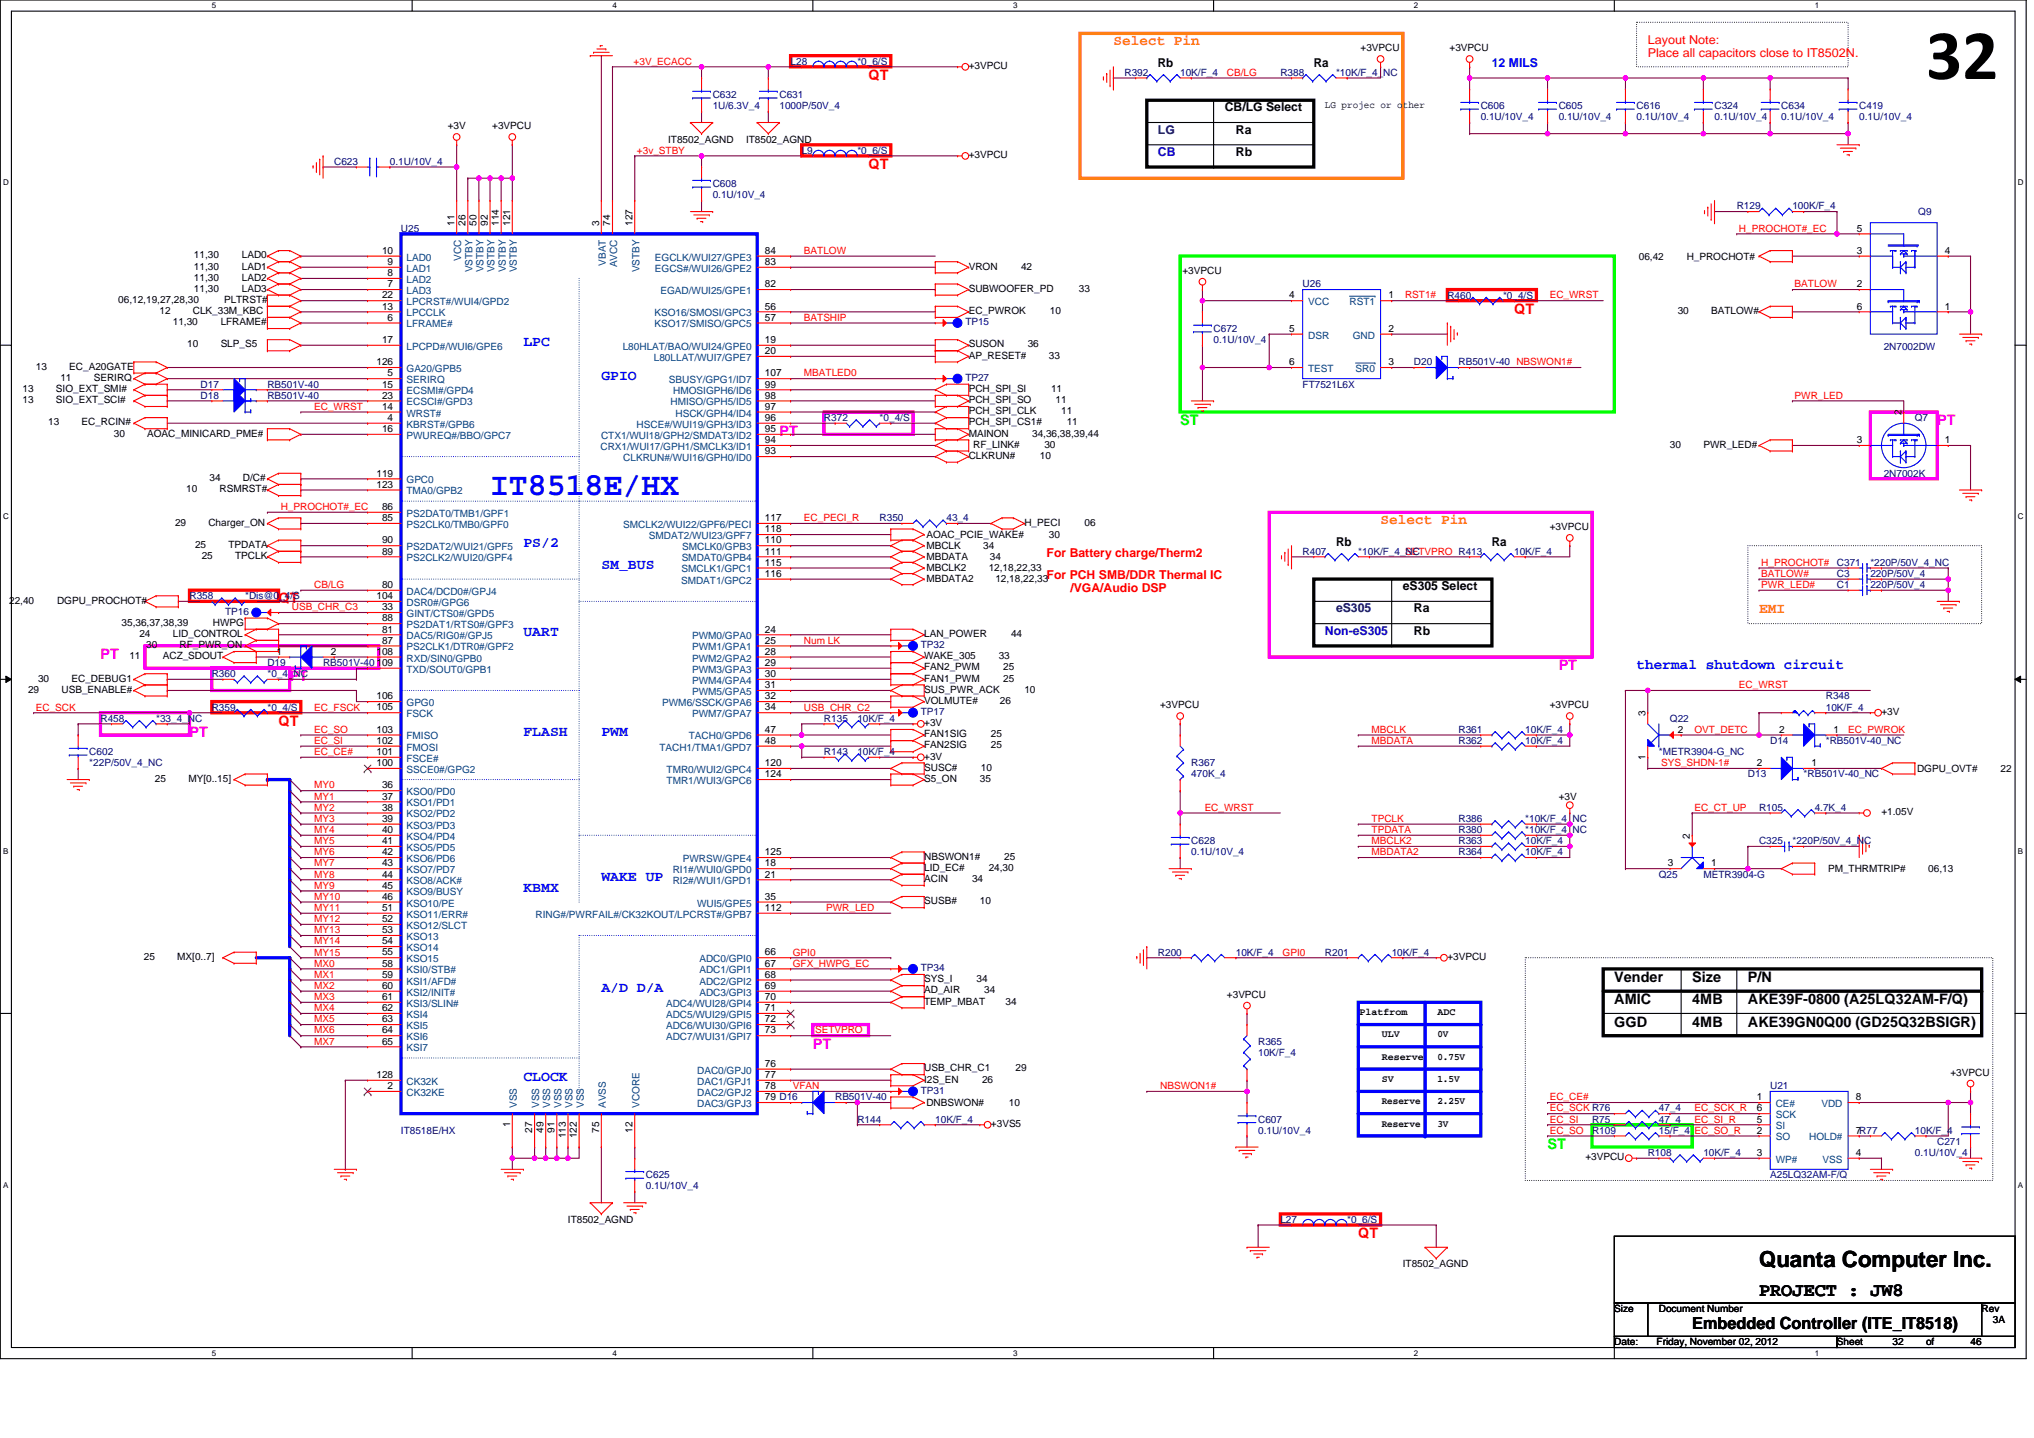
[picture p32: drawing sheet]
<svg xmlns="http://www.w3.org/2000/svg" width="297mm" height="210mm" viewBox="0 0 297 210" stroke-linecap="round" stroke-linejoin="round" font-family="sans-serif">
<defs><g id="words">
<text font-size="10.4" x="281.3" y="11.5">32</text>
<text font-size="4.7" fill="#00f" x="71.6" y="72.2">IT8518E/HX</text>
<text font-size="3.3" x="256.9" y="185">Quanta Computer Inc.</text>
<text font-size="2.8" x="256.9" y="189.2">PROJECT : JW8</text>
<text font-size="2.4" x="247.1" y="194">Embedded Controller (ITE_IT8518)</text>
<g font-size="2.1" fill="#f00">
<text x="126.8" y="11.7">QT</text>
<text x="126.8" y="24.7">QT</text>
<text x="221.1" y="45.8">QT</text>
<text x="40.7" y="88.1">QT</text>
<text x="40.7" y="105.9">QT</text>
<text x="198.4" y="180.7">QT</text>
</g>
<g font-size="2.1" fill="#ff8000">
<text x="162.6" y="6.6">Select Pin</text>
<text x="201.6" y="76.5">Select Pin</text>
<text x="256.9" y="89.5">EMI</text>
</g>
<g font-size="2.1" fill="#00f">
<text x="76.4" y="50.5">LPC</text>
<text x="87.8" y="55.4">GPIO</text>
<text x="76.4" y="79.8">PS/2</text>
<text x="87.8" y="83">SM_BUS</text>
<text x="76.4" y="92.8">UART</text>
<text x="239" y="97.7">thermal shutdown circuit</text>
<text x="76.4" y="107.4">FLASH</text>
<text x="87.8" y="107.4">PWM</text>
<text x="76.4" y="130.2">KBMX</text>
<text x="87.8" y="128.5">WAKE UP</text>
<text x="87.8" y="144.8">A/D D/A</text>
<text x="76.4" y="157.8">CLOCK</text>
</g>
<g font-size="2.1" fill="#f0f">
<text x="113.8" y="63.7">PT</text>
<text x="282.9" y="62.1">PT</text>
<text x="14.7" y="96.2">PT</text>
<text x="42.3" y="99.4">PT</text>
<text x="227.6" y="97.8">PT</text>
<text x="27.7" y="107.6">PT</text>
<text x="118.7" y="153.1">PT</text>
</g>
<g font-size="2.1" fill="#0f0">
<text x="172.4" y="62.1">ST</text>
<text x="226" y="167.7">ST</text>
</g>
<g font-size="2.1">
<text x="235.8" y="143.3">Vender</text>
<text x="247.1" y="143.3">Size</text>
<text x="255.3" y="143.3">P/N</text>
<text x="235.8" y="149.8">GGD</text>
<text x="235.8" y="146.6">AMIC</text>
<text x="247.1" y="149.8">4MB</text>
<text x="247.1" y="146.6">4MB</text>
<text x="255.3" y="149.8">AKE39GN0Q00 (GD25Q32BSIGR)</text>
<text x="255.3" y="146.6">AKE39F-0800 (A25LQ32AM-F/Q)</text>
</g>
<g font-size="1.8">
<text x="169.1" y="9.7">Rb</text>
<text x="191.9" y="9.7">Ra</text>
<text x="178.9" y="16.2">CB/LG Select</text>
<text x="180.5" y="19.5">Ra</text>
<text x="180.5" y="22.7">Rb</text>
<text x="195.1" y="79.6">Rb</text>
<text x="217.9" y="79.6">Ra</text>
<text x="204.9" y="86.1">eS305 Select</text>
<text x="206.5" y="89.4">Ra</text>
<text x="206.5" y="92.6">Rb</text>
</g>
<text font-size="1.8" fill="#00f" x="217.9" y="9.7">12 MILS</text>
<g font-size="1.8" fill="#f00">
<text x="240.6" y="6.5">Layout Note:</text>
<text x="240.6" y="8.3">Place all capacitors close to IT8502N.</text>
<text x="152.8" y="81.3">For Battery charge/Therm2</text>
<text x="152.8" y="84.5">For PCH SMB/DDR Thermal IC</text>
<text x="156.3" y="86.4">/VGA/Audio DSP</text>
</g>
<g font-size="1.8" fill="#000080">
<text x="169.1" y="19.5">LG</text>
<text x="195.1" y="89.4">eS305</text>
</g>
<g font-size="1.8" fill="#0000a0">
<text x="169.1" y="22.7">CB</text>
<text x="193.5" y="92.6">Non-eS305</text>
</g>
<g font-size="1.5" fill="#f00">
<text x="92.5" y="9.4">+3V_ECACC</text>
<text x="179.2" y="11.1">CB/LG</text>
<text x="93" y="22.4">+3v_STBY</text>
<text x="254" y="33.8">H_PROCHOT#_EC</text>
<text x="117.4" y="37.1">BATLOW</text>
<text x="262.1" y="41.9">BATLOW</text>
<text x="117.4" y="46.8">BATSHIP</text>
<text x="205.2" y="43.6">RST1#</text>
<text x="226.3" y="43.6">EC_WRST</text>
<text x="45.9" y="59.8">EC_WRST</text>
<text x="117.4" y="54.9">MBATLED0</text>
<text x="262.1" y="58.2">PWR_LED</text>
<text x="41" y="74.5">H_PROCHOT#_EC</text>
<text x="117.4" y="76.1">EC_PECI_R</text>
<text x="205.2" y="81">SETVPRO R413</text>
<text x="257.2" y="82.6">H_PROCHOT#</text>
<text x="42.6" y="89.1">USB_CHR_C3</text>
<text x="45.9" y="85.8">CB/LG</text>
<text x="257.2" y="84.2">BATLOW#</text>
<text x="257.2" y="85.8">PWR_LED#</text>
<text x="117.4" y="94">Num LK</text>
<text x="254" y="100.5">EC_WRST</text>
<text x="5.2" y="103.7">EC_SCK</text>
<text x="45.9" y="103.7">EC_FSCK</text>
<text x="45.9" y="107">EC_SO</text>
<text x="117.4" y="103.7">USB_CHR_C2</text>
<text x="200.3" y="107">MBCLK</text>
<text x="247.5" y="107">OVT_DETC</text>
<text x="269.9" y="107">EC_PWROK</text>
<text x="45.9" y="108.6">EC_SI</text>
<text x="45.9" y="110.2">EC_CE#</text>
<text x="200.3" y="108.6">MBDATA</text>
<text x="242.6" y="111.8">SYS_SHDN-1#</text>
<text x="45.9" y="116.7">MY1</text>
<text x="45.9" y="120">MY3</text>
<text x="45.9" y="115.1">MY0</text>
<text x="45.9" y="118.3">MY2</text>
<text x="175.9" y="118.3">EC_WRST</text>
<text x="200.3" y="120">TPCLK</text>
<text x="247.5" y="118.3">EC_CT_UP</text>
<text x="45.9" y="121.6">MY4</text>
<text x="45.9" y="123.2">MY5</text>
<text x="45.9" y="124.8">MY6</text>
<text x="200.3" y="121.6">TPDATA</text>
<text x="200.3" y="123.2">MBCLK2</text>
<text x="200.3" y="124.8">MBDATA2</text>
<text x="45.9" y="129.7">MY9</text>
<text x="45.9" y="131.3">MY10</text>
<text x="45.9" y="126.5">MY7</text>
<text x="45.9" y="128.1">MY8</text>
<text x="45.9" y="133">MY11</text>
<text x="45.9" y="137.9">MY14</text>
<text x="45.9" y="134.6">MY12</text>
<text x="45.9" y="136.2">MY13</text>
<text x="120.7" y="133">PWR_LED</text>
<text x="45.9" y="141.1">MX0</text>
<text x="45.9" y="139.5">MY15</text>
<text x="45.9" y="142.7">MX1</text>
<text x="115.8" y="141.1">GFX_HWPG_EC</text>
<text x="115.8" y="139.5">GPI0</text>
<text x="187.3" y="139.5">GPI0</text>
<text x="45.9" y="146">MX3</text>
<text x="45.9" y="149.2">MX5</text>
<text x="45.9" y="147.6">MX4</text>
<text x="45.9" y="144.4">MX2</text>
<text x="45.9" y="150.9">MX6</text>
<text x="45.9" y="152.5">MX7</text>
<text x="119" y="150.9">SETVPRO</text>
<text x="115.8" y="159">VFAN</text>
<text x="169.4" y="159">NBSWON1#</text>
<text x="226.3" y="160.6">EC_CE#</text>
<text x="226.3" y="165.5">EC_SO</text>
<text x="226.3" y="163.9">EC_SI</text>
<text x="226.3" y="162.2">EC_SCK R76</text>
<text x="247.5" y="162.2">EC_SCK_R</text>
<text x="247.5" y="165.5">EC_SO_R</text>
<text x="247.5" y="163.9">EC_SI_R</text>
</g>
<g font-size="1.5" fill="#000080">
<text x="115.5" y="9.4">L28</text>
<text x="125.2" y="9.4">*0_6/S</text>
<text x="164.2" y="11.1">R392</text>
<text x="172.4" y="11.1">10K/F_4</text>
<text x="187" y="11.1">R388</text>
<text x="195.1" y="11.1">*10K/F_4_NC</text>
<text x="104.1" y="14.3">C632</text>
<text x="104.1" y="15.9">1U/6.3V_4</text>
<text x="113.8" y="14.3">C631</text>
<text x="113.8" y="15.9">1000P/50V_4</text>
<text x="216.2" y="15.9">C606</text>
<text x="216.2" y="17.6">0.1U/10V_4</text>
<text x="227.6" y="15.9">C605</text>
<text x="227.6" y="17.6">0.1U/10V_4</text>
<text x="239" y="15.9">C616</text>
<text x="239" y="17.6">0.1U/10V_4</text>
<text x="250.4" y="15.9">C324</text>
<text x="250.4" y="17.6">0.1U/10V_4</text>
<text x="260.1" y="15.9">C634</text>
<text x="260.1" y="17.6">0.1U/10V_4</text>
<text x="271.5" y="15.9">C419</text>
<text x="271.5" y="17.6">0.1U/10V_4</text>
<text x="117.1" y="22.4">L9</text>
<text x="125.2" y="22.4">*0_6/S</text>
<text x="48.8" y="24.1">C623</text>
<text x="56.9" y="24.1">0.1U/10V_4</text>
<text x="104.1" y="27.3">C608</text>
<text x="104.1" y="28.9">0.1U/10V_4</text>
<text x="58.6" y="33.8">U25</text>
<text x="253.6" y="30.6">R129</text>
<text x="261.8" y="30.6">100K/F_4</text>
<text x="280.1" y="31.4">Q9</text>
<text x="190.2" y="41.9">U26</text>
<text x="141" y="47.5">TP15</text>
<text x="211.4" y="43.6">R460</text>
<text x="219.5" y="43.6">*0_4/S</text>
<text x="177.2" y="48.5">C672</text>
<text x="177.2" y="50.1">0.1U/10V_4</text>
<text x="206.5" y="53.3">D20</text>
<text x="213" y="53.3">RB501V-40 NBSWON1#</text>
<text x="275.1" y="51.1">2N7002DW</text>
<text x="29.3" y="58.2">D18</text>
<text x="29.3" y="56.6">D17</text>
<text x="39.1" y="58.2">RB501V-40</text>
<text x="39.1" y="56.6">RB501V-40</text>
<text x="141" y="55.6">TP27</text>
<text x="190.2" y="56.6">FT7521L6X</text>
<text x="120.3" y="61.5">R372</text>
<text x="128.5" y="61.5">*0_4/S</text>
<text x="279.6" y="61.5">Q7</text>
<text x="275.1" y="69.6">2N7002K</text>
<text x="128.5" y="76.1">R350</text>
<text x="138.2" y="76.1">43_4</text>
<text x="190.2" y="81">R407</text>
<text x="198.4" y="81">*10K/F_4_NC</text>
<text x="221.1" y="81">10K/F_4</text>
<text x="268.3" y="82.6">C371</text>
<text x="273.1" y="82.6">*220P/50V_4_NC</text>
<text x="27.7" y="87.5">R358</text>
<text x="32.9" y="89.7">TP16</text>
<text x="35.8" y="87.5">*Dis@0_4/S</text>
<text x="268.3" y="85.8">C1</text>
<text x="268.3" y="84.2">C3</text>
<text x="273.1" y="85.8">220P/50V_4</text>
<text x="273.1" y="84.2">220P/50V_4</text>
<text x="134.5" y="94.6">TP32</text>
<text x="30.9" y="98.8">R360</text>
<text x="39.1" y="97.2">D19</text>
<text x="39.1" y="98.8">*0_4_NC</text>
<text x="47.2" y="97.2">RB501V-40</text>
<text x="14.7" y="105.3">R458</text>
<text x="22.8" y="105.3">*33_4_NC</text>
<text x="30.9" y="103.7">R359</text>
<text x="39.1" y="103.7">*0_4/S</text>
<text x="120.3" y="105.3">R135</text>
<text x="125.2" y="105.3">10K/F_4</text>
<text x="134.5" y="104.4">TP17</text>
<text x="213" y="107">R361</text>
<text x="222.7" y="107">10K/F_4</text>
<text x="243.9" y="105.3">Q22</text>
<text x="266.6" y="102.1">R348</text>
<text x="266.6" y="103.7">10K/F_4</text>
<text x="13" y="110.2">C602</text>
<text x="13" y="111.8">*22P/50V_4_NC</text>
<text x="120.3" y="110.2">R143</text>
<text x="125.2" y="110.2">10K/F_4</text>
<text x="174" y="111.8">R367</text>
<text x="174" y="113.5">470K_4</text>
<text x="213" y="108.6">R362</text>
<text x="222.7" y="108.6">10K/F_4</text>
<text x="242.3" y="110.2">*METR3904-G_NC</text>
<text x="255.3" y="113.5">D13</text>
<text x="258.5" y="108.6">D14</text>
<text x="263.4" y="113.5">*RB501V-40_NC</text>
<text x="266.6" y="108.6">*RB501V-40_NC</text>
<text x="213" y="120">R386</text>
<text x="222.7" y="120">*10K/F_4_NC</text>
<text x="256.9" y="118.4">R105</text>
<text x="265" y="118.4">4.7K_4</text>
<text x="174" y="123.2">C628</text>
<text x="174" y="124.9">0.1U/10V_4</text>
<text x="213" y="121.6">R380</text>
<text x="213" y="124.9">R364</text>
<text x="213" y="123.2">R363</text>
<text x="222.7" y="121.6">*10K/F_4_NC</text>
<text x="222.7" y="124.9">10K/F_4</text>
<text x="222.7" y="123.2">10K/F_4</text>
<text x="256.9" y="123.2">C325</text>
<text x="261.8" y="123.2">*220P/50V_4_NC</text>
<text x="242.3" y="128.1">Q25</text>
<text x="248.8" y="128.1">METR3904-G</text>
<text x="134.5" y="141.8">TP34</text>
<text x="169.1" y="139.5">R200</text>
<text x="180.5" y="139.5">10K/F_4</text>
<text x="193.5" y="139.5">R201</text>
<text x="203.2" y="139.5">10K/F_4</text>
<text x="183.7" y="152.5">R365</text>
<text x="183.7" y="154.1">10K/F_4</text>
<text x="122" y="160.6">RB501V-40</text>
<text x="134.5" y="159.6">TP31</text>
<text x="258.5" y="159">U21</text>
<text x="58.6" y="165.5">IT8518E/HX</text>
<text x="125.2" y="163.9">R144</text>
<text x="136.6" y="163.9">10K/F_4</text>
<text x="183.7" y="163.9">C607</text>
<text x="183.7" y="165.5">0.1U/10V_4</text>
<text x="232.5" y="165.5">R109</text>
<text x="232.5" y="163.9">R75</text>
<text x="242.3" y="165.5">15/F_4</text>
<text x="242.3" y="162.2">47_4</text>
<text x="242.3" y="163.9">47_4</text>
<text x="279.6" y="165.5">10K/F_4</text>
<text x="282.9" y="167.1">C271</text>
<text x="94.3" y="172">C625</text>
<text x="94.3" y="173.6">0.1U/10V_4</text>
<text x="240.6" y="168.7">R108</text>
<text x="248.8" y="168.7">10K/F_4</text>
<text x="258.5" y="172">A25LQ32AM-F/Q</text>
<text x="279.6" y="168.7">0.1U/10V_4</text>
<text x="187" y="178.5">L27</text>
<text x="196.7" y="178.5">*0_6/S</text>
</g>
<g font-size="1.5">
<text x="141.5" y="10.1">+3VPCU</text>
<text x="198.7" y="7.5">+3VPCU</text>
<text x="211.7" y="7.5">+3VPCU</text>
<text x="193.5" y="15.8">LG projec or other</text>
<text x="65.4" y="18.9">+3V</text>
<text x="71.9" y="18.9">+3VPCU</text>
<text x="97.6" y="20.8">IT8502_AGND</text>
<text x="109" y="20.8">IT8502_AGND</text>
<text x="141.5" y="23.1">+3VPCU</text>
<text x="66.4" y="33" transform="rotate(-90 66.4 33)">11</text>
<text x="68" y="33" transform="rotate(-90 68 33)">26</text>
<text x="69.6" y="33" transform="rotate(-90 69.6 33)">50</text>
<text x="71.2" y="33" transform="rotate(-90 71.2 33)">92</text>
<text x="72.9" y="33" transform="rotate(-90 72.9 33)">114</text>
<text x="74.5" y="33" transform="rotate(-90 74.5 33)">121</text>
<text x="87.5" y="33" transform="rotate(-90 87.5 33)">3</text>
<text x="89.1" y="33" transform="rotate(-90 89.1 33)">74</text>
<text x="92.4" y="33" transform="rotate(-90 92.4 33)">127</text>
<text x="271.2" y="33.8">5</text>
<text x="28.3" y="39.3">11,30</text>
<text x="28.3" y="41">11,30</text>
<text x="28.3" y="37.7">11,30</text>
<text x="35.3" y="39.3">LAD1</text>
<text x="35.3" y="41">LAD2</text>
<text x="35.3" y="37.7">LAD0</text>
<text x="55.8" y="37.1">10</text>
<text x="56.6" y="38.7">9</text>
<text x="56.6" y="40.3">8</text>
<text x="56.6" y="41.9">7</text>
<text x="111.7" y="38.7">83</text>
<text x="111.7" y="37.1">84</text>
<text x="111.7" y="41.9">82</text>
<text x="141.5" y="39.3">VRON</text>
<text x="149.1" y="39.3">42</text>
<text x="172.7" y="40">+3VPCU</text>
<text x="239.3" y="37.9">06,42</text>
<text x="246.3" y="37.9">H_PROCHOT#</text>
<text x="271.2" y="41.9">2</text>
<text x="271.2" y="37.1">3</text>
<text x="284" y="37.1">4</text>
<text x="17.3" y="44.2">06,12,19,27,28,30</text>
<text x="23.3" y="45.8">12</text>
<text x="25.2" y="47.5">11,30</text>
<text x="28.2" y="45.8">CLK_33M_KBC</text>
<text x="28.3" y="42.6">11,30</text>
<text x="32.2" y="47.5">LFRAME#</text>
<text x="32.7" y="44.2">PLTRST#</text>
<text x="35.3" y="42.6">LAD3</text>
<text x="55.8" y="45.2">13</text>
<text x="55.8" y="43.6">22</text>
<text x="56.6" y="46.8">6</text>
<text x="111.7" y="46.8">57</text>
<text x="111.7" y="45.2">56</text>
<text x="141.5" y="45.8">EC_PWROK</text>
<text x="141.5" y="42.6">SUBWOOFER_PD</text>
<text x="153.3" y="45.8">10</text>
<text x="157.6" y="42.6">33</text>
<text x="188.3" y="43.6">4</text>
<text x="202.8" y="43.6">1</text>
<text x="245" y="45.8">30</text>
<text x="249.9" y="45.8">BATLOW#</text>
<text x="271.2" y="45.2">6</text>
<text x="284" y="45.2">1</text>
<text x="5.2" y="54">13</text>
<text x="10.1" y="54">EC_A20GATE</text>
<text x="27.4" y="50.7">10</text>
<text x="32.2" y="50.7">SLP_S5</text>
<text x="55" y="53.3">126</text>
<text x="55.8" y="50.1">17</text>
<text x="111.7" y="51.7">20</text>
<text x="111.7" y="50.1">19</text>
<text x="141.5" y="50.7">SUSON</text>
<text x="141.5" y="52.3">AP_RESET#</text>
<text x="150.1" y="50.7">36</text>
<text x="153.2" y="52.3">33</text>
<text x="188.3" y="48.4">5</text>
<text x="188.3" y="53.3">6</text>
<text x="202.8" y="48.4">2</text>
<text x="202.8" y="53.3">3</text>
<text x="3.3" y="58.9">13</text>
<text x="3.3" y="57.2">13</text>
<text x="8.2" y="58.9">SIO_EXT_SCI#</text>
<text x="8.2" y="57.2">SIO_EXT_SMI#</text>
<text x="8.8" y="55.6">11</text>
<text x="13.7" y="55.6">SERIRQ</text>
<text x="55.8" y="59.8">14</text>
<text x="55.8" y="56.6">15</text>
<text x="55.8" y="58.2">23</text>
<text x="56.6" y="54.9">5</text>
<text x="111.7" y="58.2">98</text>
<text x="111.7" y="56.6">99</text>
<text x="111.7" y="59.8">97</text>
<text x="111.7" y="54.9">107</text>
<text x="141.5" y="57.2">PCH_SPI_SI</text>
<text x="141.5" y="58.9">PCH_SPI_SO</text>
<text x="153.5" y="57.2">11</text>
<text x="154.1" y="58.9">11</text>
<text x="7" y="62.1">13</text>
<text x="11.9" y="62.1">EC_RCIN#</text>
<text x="16.6" y="63.7">30</text>
<text x="21.5" y="63.7">AOAC_MINICARD_PME#</text>
<text x="55.8" y="63.1">16</text>
<text x="56.6" y="61.4">4</text>
<text x="111.7" y="61.4">96</text>
<text x="111.7" y="64.7">94</text>
<text x="111.7" y="63.1">95</text>
<text x="141.5" y="60.5">PCH_SPI_CLK</text>
<text x="141.5" y="62.1">PCH_SPI_CS1#</text>
<text x="141.5" y="63.7">MAINON</text>
<text x="142.1" y="65.4">RF_LINK#</text>
<text x="150.7" y="63.7">34,36,38,39,44</text>
<text x="152.5" y="65.4">30</text>
<text x="155" y="60.5">11</text>
<text x="155.8" y="62.1">11</text>
<text x="243.9" y="65.4">30</text>
<text x="248.8" y="65.4">PWR_LED#</text>
<text x="271.2" y="64.7">3</text>
<text x="277.7" y="60.6" transform="rotate(-90 277.7 60.6)">2</text>
<text x="284" y="64.7">1</text>
<text x="27.2" y="71.9">10</text>
<text x="30.6" y="70.2">34</text>
<text x="32.1" y="71.9">RSMRST#</text>
<text x="35.5" y="70.2">D/C#</text>
<text x="55" y="71.2">123</text>
<text x="55" y="69.6">119</text>
<text x="111.7" y="66.3">93</text>
<text x="141.5" y="67">CLKRUN#</text>
<text x="151.9" y="67">10</text>
<text x="25.6" y="76.7">29</text>
<text x="30.4" y="76.7">Charger_ON</text>
<text x="55.8" y="76.1">85</text>
<text x="55.8" y="74.4">86</text>
<text x="111.7" y="76.1">117</text>
<text x="111.7" y="77.7">118</text>
<text x="149.6" y="76.7">H_PECI</text>
<text x="158.4" y="76.7">06</text>
<text x="226.3" y="77.4">+3VPCU</text>
<text x="28.5" y="80">25</text>
<text x="29.5" y="81.6">25</text>
<text x="33.4" y="80">TPDATA</text>
<text x="34.3" y="81.6">TPCLK</text>
<text x="55.8" y="80.9">89</text>
<text x="55.8" y="79.3">90</text>
<text x="111.7" y="79.3">110</text>
<text x="111.7" y="82.6">115</text>
<text x="111.7" y="80.9">111</text>
<text x="135.3" y="81.8">MBDATA</text>
<text x="135.3" y="80.1">MBCLK</text>
<text x="135.3" y="83.4">MBCLK2</text>
<text x="135.3" y="78.5">AOAC_PCIE_WAKE#</text>
<text x="143.6" y="80.1">34</text>
<text x="144.4" y="83.4">12,18,22,33</text>
<text x="144.6" y="81.8">34</text>
<text x="153.2" y="78.5">30</text>
<text x="1.3" y="88.1">22,40</text>
<text x="8.3" y="88.1">DGPU_PROCHOT#</text>
<text x="55" y="87.5">104</text>
<text x="55.8" y="89.1">33</text>
<text x="55.8" y="85.8">80</text>
<text x="111.7" y="84.2">116</text>
<text x="135.3" y="85">MBDATA2</text>
<text x="145.4" y="85">12,18,22,33</text>
<text x="17.8" y="91.4">35,36,37,38,39</text>
<text x="20.4" y="93">24</text>
<text x="21.3" y="94.6">30</text>
<text x="25.2" y="93">LID_CONTROL</text>
<text x="26.2" y="94.6">RF_PWR_ON</text>
<text x="31.1" y="91.4">HWPG</text>
<text x="40.4" y="95.6">1</text>
<text x="48.3" y="95.6">2</text>
<text x="55" y="95.6">108</text>
<text x="55.8" y="94">87</text>
<text x="55.8" y="90.7">88</text>
<text x="55.8" y="92.3">81</text>
<text x="111.7" y="92.3">24</text>
<text x="111.7" y="94">25</text>
<text x="111.7" y="95.6">28</text>
<text x="135" y="93">LAN_POWER</text>
<text x="147.6" y="93">44</text>
<text x="4.1" y="101.1">29</text>
<text x="5.6" y="99.5">30</text>
<text x="9" y="101.1">USB_ENABLE#</text>
<text x="10.4" y="99.5">EC_DEBUG1</text>
<text x="18.9" y="96.2">11</text>
<text x="23.8" y="96.2">ACZ_SDOUT</text>
<text x="55" y="97.2">109</text>
<text x="111.7" y="97.2">29</text>
<text x="111.7" y="98.8">30</text>
<text x="111.7" y="100.5">31</text>
<text x="135" y="99.5">FAN1_PWM</text>
<text x="135" y="101.1">SUS_PWR_ACK</text>
<text x="135" y="97.9">FAN2_PWM</text>
<text x="135" y="96.2">WAKE_305</text>
<text x="145.9" y="96.2">33</text>
<text x="146.5" y="99.5">25</text>
<text x="146.5" y="97.9">25</text>
<text x="149.6" y="101.1">10</text>
<text x="55" y="102.1">106</text>
<text x="55" y="103.7">105</text>
<text x="55" y="107">103</text>
<text x="111.7" y="107">47</text>
<text x="111.7" y="102.1">32</text>
<text x="111.7" y="103.7">34</text>
<text x="135" y="107.6">FAN1SIG</text>
<text x="135" y="102.7">VOLMUTE#</text>
<text x="135" y="106">+3V</text>
<text x="144.7" y="107.6">25</text>
<text x="146" y="102.7">26</text>
<text x="169.4" y="103.4">+3VPCU</text>
<text x="226.3" y="103.4">+3VPCU</text>
<text x="240.3" y="104.5" transform="rotate(-90 240.3 104.5)">3</text>
<text x="245" y="107">2</text>
<text x="259.8" y="107">2</text>
<text x="267.8" y="107">1</text>
<text x="274.8" y="104.4">+3V</text>
<text x="55" y="108.6">102</text>
<text x="55" y="110.2">101</text>
<text x="55" y="111.8">100</text>
<text x="111.7" y="111.8">120</text>
<text x="111.7" y="113.5">124</text>
<text x="111.7" y="108.6">48</text>
<text x="135" y="112.5">SUSC#</text>
<text x="135" y="109.2">FAN2SIG</text>
<text x="135" y="110.9">+3V</text>
<text x="143.3" y="112.5">10</text>
<text x="144.7" y="109.2">25</text>
<text x="240.3" y="110.9" transform="rotate(-90 240.3 110.9)">1</text>
<text x="256.6" y="111.8">2</text>
<text x="264.5" y="111.8">1</text>
<text x="280" y="112.7">DGPU_OVT#</text>
<text x="292.2" y="112.7">22</text>
<text x="22.6" y="114.1">25</text>
<text x="27.5" y="114.1">MY[0..15]</text>
<text x="55.8" y="115.1">36</text>
<text x="55.8" y="116.7">37</text>
<text x="55.8" y="118.3">38</text>
<text x="55.8" y="120">39</text>
<text x="135" y="114.1">S5_ON</text>
<text x="143.1" y="114.1">35</text>
<text x="227.6" y="116.7">+3V</text>
<text x="274.8" y="119">+1.05V</text>
<text x="55.8" y="121.6">40</text>
<text x="55.8" y="123.2">41</text>
<text x="55.8" y="124.8">42</text>
<text x="111.7" y="124.8">125</text>
<text x="135" y="125.5">NBSWON1#</text>
<text x="146.7" y="125.5">25</text>
<text x="246.8" y="122.4" transform="rotate(-90 246.8 122.4)">2</text>
<text x="55.8" y="126.5">43</text>
<text x="55.8" y="128.1">44</text>
<text x="55.8" y="129.7">45</text>
<text x="55.8" y="131.3">46</text>
<text x="111.7" y="131.3">35</text>
<text x="111.7" y="126.5">18</text>
<text x="111.7" y="128.1">21</text>
<text x="135" y="128.8">ACIN</text>
<text x="135" y="127.1">LID_EC#</text>
<text x="142" y="128.8">34</text>
<text x="144.4" y="127.1">24,30</text>
<text x="243.6" y="126.5">3</text>
<text x="249.9" y="126.5">1</text>
<text x="267" y="127.3">PM_THRMTRIP#</text>
<text x="281.6" y="127.3">06,13</text>
<text x="55.8" y="133">51</text>
<text x="55.8" y="134.6">52</text>
<text x="55.8" y="136.2">53</text>
<text x="55.8" y="137.8">54</text>
<text x="111.7" y="133">112</text>
<text x="135" y="132">SUSB#</text>
<text x="143.1" y="132">10</text>
<text x="21" y="140.1">25</text>
<text x="25.9" y="140.1">MX[0..7]</text>
<text x="55.8" y="141.1">58</text>
<text x="55.8" y="142.7">59</text>
<text x="55.8" y="139.5">55</text>
<text x="111.7" y="139.5">66</text>
<text x="111.7" y="141.1">67</text>
<text x="111.7" y="142.7">68</text>
<text x="135" y="143.4">SYS_I</text>
<text x="142.6" y="143.4">34</text>
<text x="211.4" y="140.1">+3VPCU</text>
<text x="55.8" y="144.3">60</text>
<text x="55.8" y="146">61</text>
<text x="55.8" y="147.6">62</text>
<text x="55.8" y="149.2">63</text>
<text x="111.7" y="144.3">69</text>
<text x="111.7" y="146">70</text>
<text x="111.7" y="147.6">71</text>
<text x="111.7" y="149.2">72</text>
<text x="135" y="145">AD_AIR</text>
<text x="135" y="146.6">TEMP_MBAT</text>
<text x="143.7" y="145">34</text>
<text x="146.8" y="146.6">34</text>
<text x="179.2" y="145.7">+3VPCU</text>
<text x="198.5" y="148.2">Platfrom</text>
<text x="209.9" y="148.2">ADC</text>
<text x="55.8" y="150.9">64</text>
<text x="55.8" y="152.5">65</text>
<text x="111.7" y="150.9">73</text>
<text x="111.7" y="155.7">76</text>
<text x="201.8" y="151.4">ULV</text>
<text x="201.8" y="154.7">Reserve</text>
<text x="209.9" y="151.4">0V</text>
<text x="209.9" y="154.7">0.75V</text>
<text x="55" y="157.4">128</text>
<text x="56.6" y="159">2</text>
<text x="111.7" y="160.6">79 D16</text>
<text x="111.7" y="159">78</text>
<text x="111.7" y="157.4">77</text>
<text x="135" y="156.4">USB_CHR_C1</text>
<text x="135" y="158">I2S_EN</text>
<text x="135.3" y="161.4">DNBSWON#</text>
<text x="143.4" y="158">26</text>
<text x="147.3" y="161.4">10</text>
<text x="148.3" y="156.4">29</text>
<text x="201.8" y="161.2">Reserve</text>
<text x="201.8" y="157.9">SV</text>
<text x="209.9" y="157.9">1.5V</text>
<text x="209.9" y="161.2">2.25V</text>
<text x="256.6" y="160.6">1</text>
<text x="271" y="160.6">8</text>
<text x="284.8" y="157">+3VPCU</text>
<text x="74.5" y="164.5" transform="rotate(-90 74.5 164.5)">1</text>
<text x="77.7" y="165.3" transform="rotate(-90 77.7 165.3)">27</text>
<text x="79.4" y="165.3" transform="rotate(-90 79.4 165.3)">49</text>
<text x="81" y="165.3" transform="rotate(-90 81 165.3)">91</text>
<text x="82.6" y="166.2" transform="rotate(-90 82.6 166.2)">113</text>
<text x="84.2" y="166.2" transform="rotate(-90 84.2 166.2)">122</text>
<text x="87.5" y="165.3" transform="rotate(-90 87.5 165.3)">75</text>
<text x="92.4" y="165.3" transform="rotate(-90 92.4 165.3)">12</text>
<text x="144.7" y="164.5">+3VS5</text>
<text x="201.8" y="164.4">Reserve</text>
<text x="209.9" y="164.4">3V</text>
<text x="256.6" y="162.2">6</text>
<text x="256.6" y="163.9">5</text>
<text x="256.6" y="165.5">2</text>
<text x="271" y="165.5">7R77</text>
<text x="231.5" y="169.4">+3VPCU</text>
<text x="256.6" y="168.7">3</text>
<text x="271" y="168.7">4</text>
<text x="82.9" y="178.5">IT8502_AGND</text>
<text x="204.9" y="185">IT8502_AGND</text>
<text x="235.8" y="191.5">Size</text>
<text x="242.3" y="191.5">Document Number</text>
<text x="289.4" y="191.5">Rev</text>
<text x="235.8" y="196.4">Date:</text>
<text x="241.9" y="196.4">Friday, November 02, 2012</text>
<text x="268.3" y="196.4">Sheet</text>
<text x="276.4" y="196.4">32</text>
<text x="281.3" y="196.4">of</text>
<text x="287.8" y="196.4">46</text>
<text x="291" y="193.1">3A</text>
</g>
<g font-size="1.5" fill="#004080">
<text x="59.4" y="38">LAD0</text>
<text x="59.4" y="39.7">LAD1</text>
<text x="59.4" y="41.3">LAD2</text>
<text x="67.4" y="38" transform="rotate(-90 67.4 38)">VCC</text>
<text x="69" y="39.8" transform="rotate(-90 69 39.8)">VSTBY</text>
<text x="70.6" y="39.8" transform="rotate(-90 70.6 39.8)">VSTBY</text>
<text x="72.2" y="39.8" transform="rotate(-90 72.2 39.8)">VSTBY</text>
<text x="73.9" y="39.8" transform="rotate(-90 73.9 39.8)">VSTBY</text>
<text x="75.5" y="39.8" transform="rotate(-90 75.5 39.8)">VSTBY</text>
<text x="88.5" y="38.8" transform="rotate(-90 88.5 38.8)">VBAT</text>
<text x="90.1" y="39" transform="rotate(-90 90.1 39)">AVCC</text>
<text x="93.4" y="39.8" transform="rotate(-90 93.4 39.8)">VSTBY</text>
<text x="95.7" y="39.7">EGCS#/WUI26/GPE2</text>
<text x="95.7" y="38">EGCLK/WUI27/GPE3</text>
<text x="59.4" y="46.2">LPCCLK</text>
<text x="59.4" y="42.9">LAD3</text>
<text x="59.4" y="47.8">LFRAME#</text>
<text x="59.4" y="44.5">LPCRST#/WUI4/GPD2</text>
<text x="95.6" y="47.8">KSO17/SMISO/GPC5</text>
<text x="95.6" y="46.2">KSO16/SMOSI/GPC3</text>
<text x="96.5" y="42.9">EGAD/WUI25/GPE1</text>
<text x="191" y="44.5">VCC</text>
<text x="197.1" y="44.5">RST1</text>
<text x="59.4" y="51">LPCPD#/WUI6/GPE6</text>
<text x="90.9" y="51">L80HLAT/BAO/WUI24/GPE0</text>
<text x="95.5" y="52.7">L80LLAT/WUI7/GPE7</text>
<text x="191" y="49.4">DSR</text>
<text x="197.6" y="49.4">GND</text>
<text x="59.4" y="55.9">SERIRQ</text>
<text x="59.4" y="57.6">ECSMI#/GPD4</text>
<text x="59.4" y="59.2">ECSCI#/GPD3</text>
<text x="59.4" y="54.3">GA20/GPB5</text>
<text x="97.7" y="55.9">SBUSY/GPG1/ID7</text>
<text x="97.9" y="59.2">HMISO/GPH5/ID5</text>
<text x="98.3" y="57.6">HMOSIGPH6/ID6</text>
<text x="191" y="54.3">TEST</text>
<text x="198" y="54.3">SR0</text>
<text x="59.4" y="60.8">WRST#</text>
<text x="59.4" y="62.4">KBRST#/GPB6</text>
<text x="59.4" y="64.1">PWUREQ#/BBO/GPC7</text>
<text x="87.7" y="65.7">CRX1/WUI17/GPH1/SMCLK3/ID1</text>
<text x="87.8" y="64.1">CTX1/WUI18/GPH2/SMDAT3/ID2</text>
<text x="93" y="62.4">HSCE#/WUI19/GPH3/ID3</text>
<text x="98.7" y="60.8">HSCK/GPH4/ID4</text>
<text x="59.4" y="70.6">GPC0</text>
<text x="91" y="67.3">CLKRUN#/WUI16/GPH0/ID0</text>
<text x="59.4" y="77.1">PS2CLK0/TMB0/GPF0</text>
<text x="59.4" y="75.4">PS2DAT0/TMB1/GPF1</text>
<text x="59.4" y="72.2">TMA0/GPB2</text>
<text x="91" y="77.1">SMCLK2/WUI22/GPF6/PECI</text>
<text x="59.4" y="81.9">PS2CLK2/WUI20/GPF4</text>
<text x="59.4" y="80.3">PS2DAT2/WUI21/GPF5</text>
<text x="94.8" y="78.7">SMDAT2/WUI23/GPF7</text>
<text x="99.5" y="83.6">SMCLK1/GPC1</text>
<text x="99.5" y="81.9">SMDAT0/GPB4</text>
<text x="99.6" y="80.3">SMCLK0/GPB3</text>
<text x="59.4" y="88.4">DSR0#/GPG6</text>
<text x="59.4" y="86.8">DAC4/DCD0#/GPJ4</text>
<text x="99.5" y="85.2">SMDAT1/GPC2</text>
<text x="59.4" y="94.9">PS2CLK1/DTR0#/GPF2</text>
<text x="59.4" y="91.7">PS2DAT1/RTS0#/GPF3</text>
<text x="59.4" y="90.1">GINT/CTS0#/GPD5</text>
<text x="59.4" y="93.3">DAC5/RIG0#/GPJ5</text>
<text x="101.1" y="93.3">PWM0/GPA0</text>
<text x="101.1" y="94.9">PWM1/GPA1</text>
<text x="59.4" y="98.2">TXD/SOUT0/GPB1</text>
<text x="59.4" y="96.6">RXD/SIN0/GPB0</text>
<text x="101.1" y="96.6">PWM2/GPA2</text>
<text x="101.1" y="98.2">PWM3/GPA3</text>
<text x="101.1" y="99.8">PWM4/GPA4</text>
<text x="101.1" y="101.4">PWM5/GPA5</text>
<text x="59.4" y="103.1">GPG0</text>
<text x="59.4" y="104.7">FSCK</text>
<text x="59.4" y="107.9">FMISO</text>
<text x="96.7" y="103.1">PWM6/SSCK/GPA6</text>
<text x="100.6" y="107.9">TACH0/GPD6</text>
<text x="101.1" y="104.7">PWM7/GPA7</text>
<text x="59.4" y="109.6">FMOSI</text>
<text x="59.4" y="111.2">FSCE#</text>
<text x="59.4" y="112.8">SSCE0#/GPG2</text>
<text x="96.3" y="109.6">TACH1/TMA1/GPD7</text>
<text x="97.4" y="112.8">TMR0/WUI2/GPC4</text>
<text x="59.4" y="116.1">KSO0/PD0</text>
<text x="59.4" y="117.7">KSO1/PD1</text>
<text x="59.4" y="119.3">KSO2/PD2</text>
<text x="97.4" y="114.4">TMR1/WUI3/GPC6</text>
<text x="59.4" y="120.9">KSO3/PD3</text>
<text x="59.4" y="122.6">KSO4/PD4</text>
<text x="59.4" y="124.2">KSO5/PD5</text>
<text x="59.4" y="125.8">KSO6/PD6</text>
<text x="99.7" y="125.8">PWRSW/GPE4</text>
<text x="59.4" y="127.5">KSO7/PD7</text>
<text x="59.4" y="129.1">KSO8/ACK#</text>
<text x="59.4" y="130.7">KSO9/BUSY</text>
<text x="98.2" y="127.5">RI1#/WUI0/GPD0</text>
<text x="98.2" y="129.1">RI2#/WUI1/GPD1</text>
<text x="59.4" y="132.3">KSO10/PE</text>
<text x="59.4" y="134">KSO11/ERR#</text>
<text x="59.4" y="135.6">KSO12/SLCT</text>
<text x="59.4" y="137.2">KSO13</text>
<text x="78.2" y="134">RING#/PWRFAIL#/CK32KOUT/LPCRST#/GPB7</text>
<text x="101.8" y="132.3">WUI5/GPE5</text>
<text x="59.4" y="142.1">KSI0/STB#</text>
<text x="59.4" y="143.7">KSI1/AFD#</text>
<text x="59.4" y="138.8">KSO14</text>
<text x="59.4" y="140.5">KSO15</text>
<text x="102.1" y="140.5">ADC0/GPI0</text>
<text x="102.1" y="142.1">ADC1/GPI1</text>
<text x="102.1" y="143.7">ADC2/GPI2</text>
<text x="59.4" y="145.3">KSI2/INIT#</text>
<text x="59.4" y="147">KSI3/SLIN#</text>
<text x="59.4" y="148.6">KSI4</text>
<text x="97.3" y="147">ADC4/WUI28/GPI4</text>
<text x="97.3" y="148.6">ADC5/WUI29/GPI5</text>
<text x="102.1" y="145.3">ADC3/GPI3</text>
<text x="59.4" y="150.2">KSI5</text>
<text x="59.4" y="151.8">KSI6</text>
<text x="59.4" y="153.5">KSI7</text>
<text x="97.3" y="150.2">ADC6/WUI30/GPI6</text>
<text x="97.3" y="151.8">ADC7/WUI31/GPI7</text>
<text x="59.4" y="160">CK32KE</text>
<text x="59.4" y="158.3">CK32K</text>
<text x="75.5" y="161.7" transform="rotate(-90 75.5 161.7)">VSS</text>
<text x="78.7" y="161.7" transform="rotate(-90 78.7 161.7)">VSS</text>
<text x="80.4" y="161.7" transform="rotate(-90 80.4 161.7)">VSS</text>
<text x="82" y="161.7" transform="rotate(-90 82 161.7)">VSS</text>
<text x="83.6" y="161.7" transform="rotate(-90 83.6 161.7)">VSS</text>
<text x="85.2" y="161.7" transform="rotate(-90 85.2 161.7)">VSS</text>
<text x="88.5" y="161.7" transform="rotate(-90 88.5 161.7)">AVSS</text>
<text x="93.4" y="161.7" transform="rotate(-90 93.4 161.7)">VCORE</text>
<text x="101.8" y="161.6">DAC3/GPJ3</text>
<text x="101.8" y="160">DAC2/GPJ2</text>
<text x="101.8" y="158.3">DAC1/GPJ1</text>
<text x="101.8" y="156.7">DAC0/GPJ0</text>
<text x="259.3" y="161.6">CE#</text>
<text x="266" y="161.6">VDD</text>
<text x="259.3" y="163.2">SCK</text>
<text x="259.3" y="164.8">SI</text>
<text x="259.3" y="166.5">SO</text>
<text x="264.2" y="166.5">HOLD#</text>
<text x="259.3" y="169.7">WP#</text>
<text x="266.2" y="169.7">VSS</text>
</g>
<g font-size="1.2">
<text x="30.9" y="1.2">5</text>
<text x="89.4" y="1.2">4</text>
<text x="148" y="1.2">3</text>
<text x="206.5" y="1.2">2</text>
<text x="265" y="1.2">1</text>
<text x=".4" y="27.1">D</text>
<text x="294.7" y="27.1">D</text>
<text x=".4" y="75.8">C</text>
<text x="294.7" y="75.8">C</text>
<text x=".4" y="124.6">B</text>
<text x="294.7" y="124.6">B</text>
<text x=".4" y="173.4">A</text>
<text x="294.7" y="173.4">A</text>
<text x="30.9" y="197.9">5</text>
<text x="89.4" y="197.9">4</text>
<text x="148" y="197.9">3</text>
<text x="206.5" y="197.9">2</text>
<text x="265" y="197.9">1</text>
</g>
</g></defs>
<path d="M0 0h295.9v198.3h-295.9zM1.7 1.6h292.6v195.1h-292.6z" fill="none" stroke="#000" stroke-width=".16"/>
<g fill="#fff">
<path d="M30.9 .2h.7v1.3h-.7z"/>
<path d="M30.9 196.9h.7v1.3h-.7z"/>
</g>
<path d="M60.2 0v1.6M60.2 196.7v1.6" fill="none" stroke="#000" stroke-width=".16"/>
<g fill="#fff">
<path d="M89.4 .2h.7v1.3h-.7z"/>
<path d="M89.4 196.9h.7v1.3h-.7z"/>
</g>
<path d="M118.7 0v1.6M118.7 196.7v1.6" fill="none" stroke="#000" stroke-width=".16"/>
<g fill="#fff">
<path d="M148 .2h.6v1.3h-.6z"/>
<path d="M148 196.9h.6v1.3h-.6z"/>
</g>
<path d="M177.2 0v1.6M177.2 196.7v1.6" fill="none" stroke="#000" stroke-width=".16"/>
<g fill="#fff">
<path d="M206.5 .2h.6v1.3h-.6z"/>
<path d="M206.5 196.9h.6v1.3h-.6z"/>
</g>
<path d="M235.8 0v1.6M235.8 196.7v1.6" fill="none" stroke="#000" stroke-width=".16"/>
<g fill="#fff">
<path d="M265 .2h.7v1.3h-.7z"/>
<path d="M265 196.9h.7v1.3h-.7z"/>
<path d="M.4 26h.9v1.3h-.9z"/>
<path d="M294.7 26h.8v1.3h-.8z"/>
<path d="M.4 74.8h.9v1.3h-.9z"/>
<path d="M294.7 74.8h.8v1.3h-.8z"/>
</g>
<path d="M0 50.4h1.7M294.3 50.4h1.6" fill="none" stroke="#000" stroke-width=".16"/>
<g fill="#fff">
<path d="M.4 123.5h.8v1.3h-.8z"/>
<path d="M294.7 123.5h.8v1.3h-.8z"/>
</g>
<path d="M0 99.2h1.7M294.3 99.2h1.6" fill="none" stroke="#000" stroke-width=".16"/>
<path d="M.9 98.7l.8 .5-.8 .4zM294.3 99.2l.8-.5v.9z" fill="#000"/>
<path d="M.9 98.7l.8 .5-.8 .4zM294.3 99.2l.8-.5v.9z" fill="none" stroke="#000" stroke-width=".15"/>
<g fill="#fff">
<path d="M.4 172.3h.8v1.3h-.8z"/>
<path d="M294.7 172.3h.8v1.3h-.8z"/>
</g>
<path d="M167.5 17.9h24.4M177.2 14.6v9.8M191.9 17.9h.1M167.5 21.1h24.4M177.2 24.4h.1M191.9 21.1h.1M0 147.9h1.7M294.3 147.9h1.6" fill="none" stroke="#000" stroke-width=".16"/>
<path d="M167.5 14.6h24.4v9.8h-24.4z" fill="none" stroke="#000" stroke-width=".48"/>
<path d="M157.7 4.9h47.2v21.1h-47.2z" fill="none" stroke="#ff8000" stroke-width=".48"/>
<path d="M198.4 146.3h17.8v19.5h-17.8zM198.4 149.6h17.8" fill="none" stroke="#00f" stroke-width=".48"/>
<circle cx="216.2" cy="149.6" r=".24" fill="#00f"/>
<path d="M198.4 152.8h17.8" fill="none" stroke="#00f" stroke-width=".48"/>
<circle cx="216.2" cy="152.8" r=".24" fill="#00f"/>
<path d="M198.4 156.1h17.8" fill="none" stroke="#00f" stroke-width=".48"/>
<circle cx="216.2" cy="156.1" r=".24" fill="#00f"/>
<path d="M198.4 159.3h17.8" fill="none" stroke="#00f" stroke-width=".48"/>
<circle cx="216.2" cy="159.3" r=".24" fill="#00f"/>
<path d="M198.4 162.6h17.8" fill="none" stroke="#00f" stroke-width=".48"/>
<circle cx="216.2" cy="162.6" r=".24" fill="#00f"/>
<path d="M208.1 146.3v19.5" fill="none" stroke="#00f" stroke-width=".48"/>
<circle cx="208.1" cy="165.8" r=".24" fill="#00f"/>
<path d="M239 3.3h30.9v6.5h-30.9zM255.3 79.7h34.1v11.3h-34.1zM222.7 139.8h68.3v32.5h-68.3z" fill="none" stroke="#000" stroke-width=".16" stroke-dasharray="0 .3"/>
<path d="M191.9 87.8h26M191.9 91h26M203.2 94.3h.1M203.2 84.5v9.8M217.9 87.8h.1M217.9 91h.1M234.1 147.9h55.3M245.5 151.2h.1M245.5 141.4v9.8M253.6 151.2h.1M253.6 141.4v9.8M289.4 147.9h.1" fill="none" stroke="#000" stroke-width=".16"/>
<path d="M191.9 84.5h26v9.8h-26zM234.1 141.4h55.3v9.8h-55.3zM234.1 144.7h55.3" fill="none" stroke="#000" stroke-width=".48"/>
<circle cx="289.4" cy="144.7" r=".24" fill="#000"/>
<path d="M120.3 60.1h13v3.3h-13zM185.4 74.8h47.1v21.1h-47.1zM273.1 60.1h9.8v9.8h-9.8zM21.2 94.3h34.1v3.2h-34.1zM30.9 97.5h11.4v3.3h-11.4zM14.7 104h13v3.3h-13zM118.7 149.6h8.1v1.6h-8.1z" fill="none" stroke="#f0f" stroke-width=".48"/>
<path d="M172.4 37.4h63.4v22.7h-63.4zM232.5 164.2h14.6v3.2h-14.6z" fill="none" stroke="#0f0" stroke-width=".48"/>
<path d="M115.5 8.1h14.6v1.7h-14.6zM117.1 21.1h13v1.7h-13zM211.4 42.3h13v1.6h-13zM27.7 86.2h13v1.6h-13zM30.9 102.4h13v1.6h-13zM187 177.2h14.6v1.6h-14.6z" fill="none" stroke="#f00" stroke-width=".48"/>
<path d="M162.6 11.4h.1M162.6 11.4h3.3M174 11.4h.1M174 11.4h14.6M196.7 11.4h.1M201.6 9.8h.1M201.6 9.8v1.6h-4.9M253.6 34.1h.1M263.4 30.9h.1M263.4 30.9h4.9M268.3 30.9h.1M268.3 30.9v3.2h-14.7" fill="none" stroke="#800040" stroke-width=".16"/>
<circle cx="268.3" cy="34.1" r=".32" fill="#f0f"/>
<circle cx="268.3" cy="34.1" r=".32" fill="none" stroke="#f0f" stroke-width=".16"/>
<g fill="none" stroke="#800040" stroke-width=".16">
<path d="M250.4 30.9h.1M250.4 30.9h4.9M261.8 37.4h.1M261.8 37.4h9.7M268.3 34.1h.1M268.3 34.1h3.2M284.5 37.4h.1M284.5 37.4h3.3M261.8 42.3h.1M261.8 45.5h.1M261.8 58.5h.1M261.8 45.5h9.7"/>
<path d="M261.8 42.3h9.7M261.8 58.5h16.2M284.5 45.5h.1M284.5 45.5h3.3M287.8 45.5h.1M287.8 45.5v3.3M261.8 65h.1M261.8 65h9.7M284.5 65h.1M284.5 65h3.3M167.5 139.8h.1M167.5 139.8h4.9"/>
<path d="M180.5 139.8h.1M180.5 139.8h16.2M204.9 139.8h.1M204.9 139.8h4.8M167.5 159.3h.1M167.5 159.3h14.6M182.1 157.7h.1M182.1 159.3h.1M182.1 147.9h.1M182.1 147.9v1.7M182.1 157.7v3.2M182.1 165.8h.1"/>
<path d="M182.1 165.8v1.6"/>
</g>
<circle cx="182.1" cy="159.3" r=".32" fill="#f0f"/>
<circle cx="182.1" cy="159.3" r=".32" fill="none" stroke="#f0f" stroke-width=".16"/>
<path d="M287.8 65h.1M287.8 65v6.5M274.8 82.9h.1M274.8 84.5h.1M274.8 82.9h9.7M274.8 84.5h9.7" fill="none" stroke="#800040" stroke-width=".16"/>
<circle cx="284.5" cy="84.5" r=".32" fill="#f0f"/>
<circle cx="284.5" cy="84.5" r=".32" fill="none" stroke="#f0f" stroke-width=".16"/>
<path d="M274.8 86.2h.1M274.8 86.2h9.7" fill="none" stroke="#800040" stroke-width=".16"/>
<circle cx="284.5" cy="86.2" r=".32" fill="#f0f"/>
<circle cx="284.5" cy="86.2" r=".32" fill="none" stroke="#f0f" stroke-width=".16"/>
<g fill="none" stroke="#800040" stroke-width=".16">
<path d="M237.4 11.4h.1M237.4 11.4h11.4M269.9 19.5h.1M269.9 19.5v1.6M256.9 82.9h.1M256.9 84.5h.1M256.9 86.2h.1M256.9 82.9h13M256.9 84.5h13M256.9 86.2h13M284.5 86.2h.1M284.5 82.9h.1"/>
<path d="M284.5 82.9v1.6M284.5 86.2v1.6"/>
</g>
<circle cx="248.8" cy="11.4" r=".32" fill="#f0f"/>
<circle cx="248.8" cy="11.4" r=".32" fill="none" stroke="#f0f" stroke-width=".16"/>
<circle cx="237.4" cy="11.4" r=".32" fill="#f0f"/>
<circle cx="237.4" cy="11.4" r=".32" fill="none" stroke="#f0f" stroke-width=".16"/>
<path d="M214.6 11.4h.1M214.6 11.4h22.8M214.6 11.4v1.6M226 11.4h.1M226 11.4v1.6M248.8 11.4h.1M248.8 11.4h9.7M248.8 11.4v1.6M258.5 11.4h.1M258.5 11.4v1.6M269.9 11.4h.1M269.9 11.4v1.6" fill="none" stroke="#800040" stroke-width=".16"/>
<circle cx="226" cy="11.4" r=".32" fill="#f0f"/>
<circle cx="226" cy="11.4" r=".32" fill="none" stroke="#f0f" stroke-width=".16"/>
<circle cx="214.6" cy="11.4" r=".32" fill="#f0f"/>
<circle cx="214.6" cy="11.4" r=".32" fill="none" stroke="#f0f" stroke-width=".16"/>
<path d="M237.4 11.4h.1M237.4 19.5h.1M237.4 11.4v1.6M237.4 19.5h11.4" fill="none" stroke="#800040" stroke-width=".16"/>
<circle cx="248.8" cy="19.5" r=".32" fill="#f0f"/>
<circle cx="248.8" cy="19.5" r=".32" fill="none" stroke="#f0f" stroke-width=".16"/>
<circle cx="237.4" cy="19.5" r=".32" fill="#f0f"/>
<circle cx="237.4" cy="19.5" r=".32" fill="none" stroke="#f0f" stroke-width=".16"/>
<path d="M258.5 11.4h.1M258.5 11.4h11.4" fill="none" stroke="#800040" stroke-width=".16"/>
<circle cx="258.5" cy="11.4" r=".32" fill="#f0f"/>
<circle cx="258.5" cy="11.4" r=".32" fill="none" stroke="#f0f" stroke-width=".16"/>
<path d="M214.6 19.5h.1M214.6 19.5h11.4" fill="none" stroke="#800040" stroke-width=".16"/>
<circle cx="226" cy="19.5" r=".32" fill="#f0f"/>
<circle cx="226" cy="19.5" r=".32" fill="none" stroke="#f0f" stroke-width=".16"/>
<path d="M214.6 9.8h.1M214.6 9.8v1.6M226 19.5h.1M237.4 17.9h.1M237.4 17.9v1.6h-11.4M248.8 19.5h.1M258.5 17.9h.1M258.5 19.5h.1M258.5 17.9v1.6M269.9 17.9h.1M269.9 17.9v1.6h-21.1" fill="none" stroke="#800040" stroke-width=".16"/>
<circle cx="269.9" cy="19.5" r=".32" fill="#f0f"/>
<circle cx="269.9" cy="19.5" r=".32" fill="none" stroke="#f0f" stroke-width=".16"/>
<circle cx="258.5" cy="19.5" r=".32" fill="#f0f"/>
<circle cx="258.5" cy="19.5" r=".32" fill="none" stroke="#f0f" stroke-width=".16"/>
<path d="M214.6 17.9h.1M214.6 17.9v1.6M226 17.9h.1M226 17.9v1.6M248.8 17.9h.1M248.8 17.9v1.6M287.8 37.4h.1M287.8 37.4v8.1M284.5 84.5h.1M284.5 84.5v1.7" fill="none" stroke="#800040" stroke-width=".16"/>
<circle cx="287.8" cy="45.5" r=".32" fill="#f0f"/>
<circle cx="287.8" cy="45.5" r=".32" fill="none" stroke="#f0f" stroke-width=".16"/>
<path d="M229.2 79.7h.1M229.2 79.7v1.6h-6.5M188.6 81.3h.1M188.6 81.3h3.3M200 81.3h.1M200 81.3h14.6M222.7 81.3h.1M229.2 123.5h.1M229.2 123.5v1.7" fill="none" stroke="#800040" stroke-width=".16"/>
<circle cx="229.2" cy="123.5" r=".32" fill="#f0f"/>
<circle cx="229.2" cy="123.5" r=".32" fill="none" stroke="#f0f" stroke-width=".16"/>
<path d="M198.4 107.3h.1M198.4 108.9h.1M198.4 107.3h17.8M198.4 108.9h17.8M224.4 121.9h.1M224.4 121.9h4.8M229.2 121.9h.1M229.2 121.9v1.6" fill="none" stroke="#800040" stroke-width=".16"/>
<circle cx="229.2" cy="121.9" r=".32" fill="#f0f"/>
<circle cx="229.2" cy="121.9" r=".32" fill="none" stroke="#f0f" stroke-width=".16"/>
<path d="M224.4 120.3h.1M224.4 120.3h4.8" fill="none" stroke="#800040" stroke-width=".16"/>
<circle cx="229.2" cy="120.3" r=".32" fill="#f0f"/>
<circle cx="229.2" cy="120.3" r=".32" fill="none" stroke="#f0f" stroke-width=".16"/>
<path d="M224.4 107.3h.1M224.4 107.3h4.8M198.4 120.3h.1M198.4 121.9h.1M198.4 120.3h17.8M198.4 121.9h17.8" fill="none" stroke="#800040" stroke-width=".16"/>
<circle cx="229.2" cy="107.3" r=".32" fill="#f0f"/>
<circle cx="229.2" cy="107.3" r=".32" fill="none" stroke="#f0f" stroke-width=".16"/>
<g fill="none" stroke="#800040" stroke-width=".16">
<path d="M224.4 108.9h.1M229.2 105.7h.1M229.2 118.7h.1M229.2 107.3h.1M229.2 105.7v3.2h-4.8M229.2 118.7v3.2M237.4 100.8h.1M237.4 100.8v26M237.4 100.8h3.2M247.1 118.7h.1M247.1 118.7h11.4M247.1 118.7v3.2"/>
<path d="M266.6 118.7h.1M266.6 118.7h4.9M198.4 123.5h.1M198.4 125.2h.1M198.4 123.5h17.8M198.4 125.2h17.8M224.4 123.5h.1M224.4 125.2h.1M224.4 123.5h4.8M224.4 125.2h4.8M229.2 120.3h.1M237.4 126.8h.1"/>
<path d="M237.4 126.8h6.5M255.3 123.5h.1M255.3 123.5h3.2M255.3 123.5v3.3"/>
</g>
<circle cx="255.3" cy="126.8" r=".32" fill="#f0f"/>
<circle cx="255.3" cy="126.8" r=".32" fill="none" stroke="#f0f" stroke-width=".16"/>
<path d="M240.6 100.8h.1M240.6 100.8h32.5M250.4 126.8h.1M250.4 126.8h9.7M255.3 126.8h.1M263.4 123.5h.1M263.4 123.5h8.1" fill="none" stroke="#800040" stroke-width=".16"/>
<circle cx="240.6" cy="100.8" r=".32" fill="#f0f"/>
<circle cx="240.6" cy="100.8" r=".32" fill="none" stroke="#f0f" stroke-width=".16"/>
<g fill="none" stroke="#800040" stroke-width=".16">
<path d="M240.6 110.5h.1M240.6 112.2h.1M240.6 100.8h.1M240.6 100.8v3.2M240.6 110.5v1.7M240.6 112.2h16.3M256.9 104h.1M256.9 107.3h.1M256.9 107.3h3.2M256.9 104h3.2M256.9 104v3.3M265 112.2h.1"/>
<path d="M265 112.2h9.8M266.6 104h.1M266.6 104h6.5M268.3 107.3h.1M268.3 107.3h9.7"/>
</g>
<circle cx="256.9" cy="107.3" r=".32" fill="#f0f"/>
<circle cx="256.9" cy="107.3" r=".32" fill="none" stroke="#f0f" stroke-width=".16"/>
<path d="M245.5 107.3h.1M245.5 107.3h11.4M281.3 165.8h.1M284.5 160.9h.1M284.5 160.9v4.9h-3.2M287.8 167.4h.1M287.8 167.4v1.7" fill="none" stroke="#800040" stroke-width=".16"/>
<circle cx="284.5" cy="160.9" r=".32" fill="#f0f"/>
<circle cx="284.5" cy="160.9" r=".32" fill="none" stroke="#f0f" stroke-width=".16"/>
<g fill="none" stroke="#800040" stroke-width=".16">
<path d="M287.8 159.3h.1M287.8 159.3v1.6h-16.3M226 165.8h.1M226 164.2h.1M226 165.8h9.8M226 164.2h9.8M239 169.1h.1M239 169.1h3.3M243.9 162.6h.1M243.9 165.8h.1M243.9 164.2h.1M243.9 162.6h13"/>
<path d="M243.9 165.8h13M243.9 164.2h13M250.4 169.1h.1M250.4 169.1h6.5M271.5 160.9h.1M271.5 165.8h.1M271.5 165.8h1.6M284.5 160.9h.1"/>
</g>
<circle cx="287.8" cy="160.9" r=".32" fill="#f0f"/>
<circle cx="287.8" cy="160.9" r=".32" fill="none" stroke="#f0f" stroke-width=".16"/>
<g fill="none" stroke="#800040" stroke-width=".16">
<path d="M172.4 115.4h.1M172.4 118.7h.1M172.4 115.4v4.9M172.4 118.7h14.6M172.4 125.2h.1M172.4 125.2v1.6M183.7 178.8h.1M183.7 178.8h4.9M183.7 178.8v3.3M198.4 178.8h.1M198.4 178.8h11.3M209.7 178.8h.1"/>
<path d="M209.7 178.8v3.3M226 162.6h.1M226 160.9h.1M226 162.6h9.8M226 160.9h30.9M271.5 169.1h.1M271.5 169.1h3.3M274.8 169.1h.1M274.8 169.1v1.6M287.8 160.9h.1M287.8 160.9v1.7"/>
</g>
<circle cx="172.3" cy="118.7" r=".32" fill="#f0f"/>
<circle cx="172.3" cy="118.7" r=".32" fill="none" stroke="#f0f" stroke-width=".16"/>
<path d="M56.9 24.4h.1M56.9 24.4h9.8M71.6 26h.1M71.6 26v3.3M172.4 105.7h.1M172.4 105.7v1.6M43.9 141.4h.1M43.9 146.3h.1M43.9 141.4h9.8M43.9 146.3h9.8" fill="none" stroke="#800040" stroke-width=".16"/>
<circle cx="71.6" cy="26" r=".32" fill="#f0f"/>
<circle cx="71.6" cy="26" r=".32" fill="none" stroke="#f0f" stroke-width=".16"/>
<path d="M73.2 26h.1M73.2 26h1.6M73.2 26v3.3M43.9 79.7h.1M43.9 79.7h9.8M43.9 81.3h.1M43.9 81.3h9.8" fill="none" stroke="#800040" stroke-width=".16"/>
<circle cx="73.2" cy="26" r=".32" fill="#f0f"/>
<circle cx="73.2" cy="26" r=".32" fill="none" stroke="#f0f" stroke-width=".16"/>
<path d="M74.8 26h.1M74.8 26v3.3" fill="none" stroke="#800040" stroke-width=".16"/>
<circle cx="74.8" cy="26" r=".32" fill="#f0f"/>
<circle cx="74.8" cy="26" r=".32" fill="none" stroke="#f0f" stroke-width=".16"/>
<path d="M66.7 24.4h.1M66.7 24.4v4.9M68.3 26h.1M68.3 26h1.6M68.3 26v3.3" fill="none" stroke="#800040" stroke-width=".16"/>
<circle cx="66.7" cy="24.4" r=".32" fill="#f0f"/>
<circle cx="66.7" cy="24.4" r=".32" fill="none" stroke="#f0f" stroke-width=".16"/>
<path d="M47.2 24.4h.1M47.2 24.4h4.9M69.9 26h.1M69.9 26h3.3M69.9 26v3.3M71.6 26h.1M74.8 21.1h.1M74.8 21.1v4.9" fill="none" stroke="#800040" stroke-width=".16"/>
<circle cx="69.9" cy="26" r=".32" fill="#f0f"/>
<circle cx="69.9" cy="26" r=".32" fill="none" stroke="#f0f" stroke-width=".16"/>
<g fill="none" stroke="#800040" stroke-width=".16">
<path d="M66.7 21.1h.1M66.7 21.1v3.3M92.7 22.8h.1M92.7 22.8h24.4M102.5 22.8h.1M102.5 29.3h.1M102.5 22.8v1.6M102.5 29.3v1.6M126.8 22.8h.1M126.8 22.8h13M43.9 50.4h.1M43.9 43.9h.1"/>
<path d="M43.9 45.5h.1M43.9 47.1h.1M43.9 40.6h.1M43.9 42.3h.1M43.9 50.4h9.8M43.9 43.9h9.8M43.9 45.5h9.8M43.9 47.1h9.8M43.9 40.6h9.8M43.9 42.3h9.8M39.1 74.8h.1M39.1 74.8h14.6"/>
<path d="M40.7 92.7h.1M40.7 91h.1M40.7 94.3h.1M40.7 94.3h13M40.7 92.7h13M40.7 91h13M115.5 97.5h.1M115.5 99.2h.1M115.5 94.3h.1M115.5 95.9h.1M115.5 92.7h.1M115.5 97.5h14.6"/>
<path d="M115.5 99.2h14.6M115.5 94.3h14.6M115.5 95.9h14.6M115.5 92.7h14.6M115.5 112.2h.1M115.5 102.4h.1M115.5 100.8h.1M115.5 112.2h14.6M115.5 102.4h14.6M115.5 100.8h14.6M117.1 108.9h.1M117.1 108.9h13"/>
<path d="M115.5 156.1h.1M115.5 144.7h.1M115.5 151.2h.1M115.5 146.3h.1M115.5 141.4h.1M115.5 143.1h.1M115.5 156.1h14.6M115.5 144.7h14.6M115.5 151.2h14.6M115.5 146.3h14.6M115.5 141.4h14.6M115.5 143.1h14.6"/>
<path d="M125.2 160.9h.1M125.2 160.9h4.9"/>
</g>
<circle cx="102.4" cy="22.8" r=".32" fill="#f0f"/>
<circle cx="102.4" cy="22.8" r=".32" fill="none" stroke="#f0f" stroke-width=".16"/>
<g fill="none" stroke="#800040" stroke-width=".16">
<path d="M87.8 8.1h.1M87.8 8.1v21.2M89.4 9.8h.1M89.4 9.8h22.8M102.5 16.3h.1M102.5 9.8h.1M102.5 9.8v1.6M102.5 16.3v1.6M112.2 16.3h.1M112.2 9.8h.1M112.2 9.8v1.6M112.2 16.3v1.6"/>
<path d="M126.8 9.8h.1M126.8 9.8h13"/>
</g>
<circle cx="102.4" cy="9.7" r=".32" fill="#f0f"/>
<circle cx="102.4" cy="9.7" r=".32" fill="none" stroke="#f0f" stroke-width=".16"/>
<path d="M112.2 9.8h.1M112.2 9.8h4.9" fill="none" stroke="#800040" stroke-width=".16"/>
<circle cx="112.2" cy="9.7" r=".32" fill="#f0f"/>
<circle cx="112.2" cy="9.7" r=".32" fill="none" stroke="#f0f" stroke-width=".16"/>
<path d="M125.2 164.2h.1M125.2 160.9h.1M125.2 164.2h3.3M125.2 160.9v3.3M136.6 164.2h.1M136.6 164.2h6.5" fill="none" stroke="#800040" stroke-width=".16"/>
<circle cx="125.2" cy="160.9" r=".32" fill="#f0f"/>
<circle cx="125.2" cy="160.9" r=".32" fill="none" stroke="#f0f" stroke-width=".16"/>
<g fill="none" stroke="#800040" stroke-width=".16">
<path d="M92.7 22.8h.1M92.7 22.8v6.5M24.4 100.8h.1M24.4 100.8h27.7M40.7 104h.1M40.7 104h13M43.9 107.3h.1M43.9 108.9h.1M43.9 110.5h.1M43.9 107.3h9.8M43.9 108.9h9.8M43.9 110.5h9.8"/>
<path d="M115.5 157.7h14.6M130.1 157.7h.1M74.8 167.4h.1M74.8 169.1h.1M74.8 167.4v3.3M74.8 169.1h4.9M78.1 169.1h.1M87.8 167.4h.1M87.8 167.4v8.2M123.6 160.9h.1M123.6 160.9h1.6"/>
</g>
<circle cx="78.1" cy="169.1" r=".32" fill="#f0f"/>
<circle cx="78.1" cy="169.1" r=".32" fill="none" stroke="#f0f" stroke-width=".16"/>
<circle cx="74.8" cy="169.1" r=".32" fill="#f0f"/>
<circle cx="74.8" cy="169.1" r=".32" fill="none" stroke="#f0f" stroke-width=".16"/>
<path d="M78.1 167.4h.1M78.1 167.4v1.7M79.7 169.1h.1M79.7 169.1h1.6" fill="none" stroke="#800040" stroke-width=".16"/>
<circle cx="81.3" cy="169.1" r=".32" fill="#f0f"/>
<circle cx="81.3" cy="169.1" r=".32" fill="none" stroke="#f0f" stroke-width=".16"/>
<path d="M79.7 167.4h.1M79.7 167.4v1.7" fill="none" stroke="#800040" stroke-width=".16"/>
<circle cx="79.7" cy="169.1" r=".32" fill="#f0f"/>
<circle cx="79.7" cy="169.1" r=".32" fill="none" stroke="#f0f" stroke-width=".16"/>
<path d="M50.4 157.7h.1M50.4 157.7h3.3M50.4 157.7v13M50.4 170.7h.1M81.3 169.1h.1M81.3 167.4h.1M81.3 169.1h3.3M81.3 167.4v1.7M82.9 169.1h.1M82.9 167.4h.1M82.9 167.4v1.7" fill="none" stroke="#800040" stroke-width=".16"/>
<circle cx="82.9" cy="169.1" r=".32" fill="#f0f"/>
<circle cx="82.9" cy="169.1" r=".32" fill="none" stroke="#f0f" stroke-width=".16"/>
<g fill="none" stroke="#800040" stroke-width=".16">
<path d="M43.9 37.4h.1M43.9 37.4h9.8M115.5 39h.1M115.5 37.4h.1M115.5 39h21.1M115.5 37.4h21.1M115.5 45.5h.1M115.5 55.3h.1M115.5 50.4h.1M115.5 47.1h.1M115.5 45.5h21.1M115.5 55.3h21.1"/>
<path d="M115.5 50.4h21.1M115.5 47.1h21.1M115.5 66.6h.1M115.5 65h.1M115.5 63.4h.1M115.5 66.6h21.1M115.5 65h21.1M115.5 63.4h21.1M115.5 61.8h6.5M122 61.8h.1M130.1 61.8h.1M130.1 61.8h6.5"/>
<path d="M24.4 99.2h.1M24.4 99.2h8.2M40.7 99.2h.1M40.7 99.2h11.4M43.9 86.2h.1M43.9 86.2h9.8M43.9 117h.1M43.9 115.4h.1M43.9 118.7h.1M43.9 117h9.8M43.9 115.4h9.8M43.9 118.7h9.8"/>
<path d="M52.1 100.8h.1M52.1 100.8v1.6h1.6M53.7 102.4h.1M115.5 104h.1M115.5 107.3h.1M115.5 104h14.6M115.5 107.3h1.6M117.1 105.7h.1M117.1 107.3h.1M117.1 105.7h3.2M117.1 105.7v1.6M43.9 133.3h.1"/>
<path d="M43.9 130h.1M43.9 131.7h.1M43.9 138.2h.1M43.9 134.9h.1M43.9 136.6h.1M43.9 121.9h.1M43.9 123.5h.1M43.9 120.3h.1M43.9 126.8h.1M43.9 139.8h.1M43.9 128.4h.1M43.9 125.2h.1"/>
<path d="M43.9 133.3h9.8M43.9 130h9.8M43.9 131.7h9.8M43.9 138.2h9.8M43.9 134.9h9.8M43.9 136.6h9.8M43.9 121.9h9.8M43.9 123.5h9.8M43.9 120.3h9.8M43.9 126.8h9.8M43.9 139.8h9.8M43.9 128.4h9.8"/>
<path d="M43.9 125.2h9.8M84.6 167.4h.1M84.6 167.4v1.7M92.7 167.4h.1M92.7 173.9h.1M92.7 167.4v1.7M92.7 173.9v1.7"/>
</g>
<circle cx="117.1" cy="107.3" r=".32" fill="#f0f"/>
<circle cx="117.1" cy="107.3" r=".32" fill="none" stroke="#f0f" stroke-width=".16"/>
<path d="M115.5 42.3h21.1M136.6 42.3h.1M43.9 76.4h.1M43.9 76.4h9.8M52.1 99.2h.1M53.7 97.5h.1M53.7 97.5h-1.6v1.7M115.5 113.8h.1M115.5 113.8h14.6M128.5 110.5h4.8M133.3 110.5h.1" fill="none" stroke="#800040" stroke-width=".16"/>
<path d="M42.3 128.4v1.6" fill="none" stroke="#00f" stroke-width=".48"/>
<circle cx="42.3" cy="128.4" r=".24" fill="#00f"/>
<path d="M42.3 123.5v1.7" fill="none" stroke="#00f" stroke-width=".48"/>
<circle cx="42.3" cy="123.5" r=".24" fill="#00f"/>
<path d="M42.3 125.2v1.6" fill="none" stroke="#00f" stroke-width=".48"/>
<circle cx="42.3" cy="125.2" r=".24" fill="#00f"/>
<path d="M42.3 120.3v1.6" fill="none" stroke="#00f" stroke-width=".48"/>
<circle cx="42.3" cy="120.3" r=".24" fill="#00f"/>
<path d="M42.3 113.8v1.6" fill="none" stroke="#00f" stroke-width=".48"/>
<circle cx="42.3" cy="113.8" r=".24" fill="#00f"/>
<path d="M42.3 117v1.7" fill="none" stroke="#00f" stroke-width=".48"/>
<circle cx="42.3" cy="117" r=".24" fill="#00f"/>
<path d="M42.3 115.4v1.6" fill="none" stroke="#00f" stroke-width=".48"/>
<circle cx="42.3" cy="115.4" r=".24" fill="#00f"/>
<path d="M42.3 134.9v1.7" fill="none" stroke="#00f" stroke-width=".48"/>
<circle cx="42.3" cy="134.9" r=".24" fill="#00f"/>
<path d="M42.3 131.7v1.6" fill="none" stroke="#00f" stroke-width=".48"/>
<circle cx="42.3" cy="131.7" r=".24" fill="#00f"/>
<path d="M42.3 139.8v1.6" fill="none" stroke="#00f" stroke-width=".48"/>
<circle cx="42.3" cy="139.8" r=".24" fill="#00f"/>
<path d="M42.3 144.7v1.6" fill="none" stroke="#00f" stroke-width=".48"/>
<circle cx="42.3" cy="144.7" r=".24" fill="#00f"/>
<path d="M42.3 143.1v1.6" fill="none" stroke="#00f" stroke-width=".48"/>
<circle cx="42.3" cy="143.1" r=".24" fill="#00f"/>
<path d="M42.3 147.9v1.7" fill="none" stroke="#00f" stroke-width=".48"/>
<circle cx="42.3" cy="147.9" r=".24" fill="#00f"/>
<path d="M42.3 136.6v1.6" fill="none" stroke="#00f" stroke-width=".48"/>
<circle cx="42.3" cy="136.6" r=".24" fill="#00f"/>
<path d="M42.3 149.6v1.6" fill="none" stroke="#00f" stroke-width=".48"/>
<circle cx="42.3" cy="149.6" r=".24" fill="#00f"/>
<g fill="none" stroke="#800040" stroke-width=".16">
<path d="M115.5 58.5h.1M115.5 56.9h.1M115.5 58.5h21.1M115.5 56.9h21.1M115.5 76.4h.1M115.5 79.7h.1M115.5 60.1h.1M115.5 78h.1M115.5 76.4h16.2M115.5 79.7h14.6M115.5 60.1h21.1M115.5 78h14.6"/>
<path d="M139.8 76.4h.1M139.8 76.4h4.9M40.7 89.4h.1M40.7 89.4h13M115.5 84.5h.1M115.5 81.3h.1M115.5 82.9h.1M115.5 84.5h14.6M115.5 81.3h14.6M115.5 82.9h14.6"/>
</g>
<path d="M42.3 121.9v1.6" fill="none" stroke="#00f" stroke-width=".48"/>
<circle cx="42.3" cy="121.9" r=".24" fill="#00f"/>
<path d="M42.3 118.7v1.6" fill="none" stroke="#00f" stroke-width=".48"/>
<circle cx="42.3" cy="118.7" r=".24" fill="#00f"/>
<path d="M42.3 130v1.7" fill="none" stroke="#00f" stroke-width=".48"/>
<circle cx="42.3" cy="130" r=".24" fill="#00f"/>
<path d="M42.3 126.8v1.6" fill="none" stroke="#00f" stroke-width=".48"/>
<circle cx="42.3" cy="126.8" r=".24" fill="#00f"/>
<path d="M42.3 133.3v1.6" fill="none" stroke="#00f" stroke-width=".48"/>
<circle cx="42.3" cy="133.3" r=".24" fill="#00f"/>
<path d="M42.3 141.4v1.7" fill="none" stroke="#00f" stroke-width=".48"/>
<circle cx="42.3" cy="141.4" r=".24" fill="#00f"/>
<path d="M42.3 146.3v1.6" fill="none" stroke="#00f" stroke-width=".48"/>
<circle cx="42.3" cy="146.3" r=".24" fill="#00f"/>
<g fill="none" stroke="#800040" stroke-width=".16">
<path d="M43.9 39h.1M43.9 39h9.8M24.4 56.9h.1M24.4 58.5h.1M24.4 55.3h.1M24.4 53.6h.1M24.4 56.9h6.5M24.4 58.5h6.5M24.4 55.3h29.3M24.4 53.6h29.3M39.1 58.5h.1M39.1 56.9h.1"/>
<path d="M39.1 56.9h14.6M39.1 58.5h14.6M115.5 52h.1M115.5 52h21.1M24.4 61.8h29.3M43.9 63.4h.1M43.9 60.1h.1M43.9 63.4h9.8M43.9 60.1h9.8M53.7 61.8h.1M26 87.8h.1M26 87.8h3.3"/>
<path d="M37.4 87.8h.1M37.4 87.8h16.3M115.5 108.9h.1M115.5 108.9h1.6M117.1 107.3h.1M117.1 110.5h.1M117.1 108.9h.1M117.1 107.3h13M117.1 110.5h3.2M117.1 108.9v1.6M128.5 105.7h4.8M133.3 105.7h.1"/>
<path d="M115.5 139.8h14.6M130.1 139.8h.1M115.5 159.3h14.6M130.1 159.3h.1"/>
</g>
<circle cx="117.1" cy="108.9" r=".32" fill="#f0f"/>
<circle cx="117.1" cy="108.9" r=".32" fill="none" stroke="#f0f" stroke-width=".16"/>
<g fill="none" stroke="#800040" stroke-width=".16">
<path d="M89.4 9.8h.1M89.4 9.8v19.5M43.9 69.9h.1M43.9 71.5h.1M43.9 69.9h9.8M43.9 71.5h9.8M115.5 128.4h.1M115.5 133.3h.1M115.5 125.2h.1M115.5 131.7h.1M115.5 126.8h.1M115.5 128.4h14.6"/>
<path d="M115.5 133.3h14.6M115.5 125.2h14.6M115.5 131.7h14.6M115.5 126.8h14.6"/>
</g>
<path d="M37.4 139.8h4.9" fill="none" stroke="#00f" stroke-width=".48"/>
<circle cx="42.3" cy="139.8" r=".24" fill="#00f"/>
<path d="M39.1 113.8h3.2" fill="none" stroke="#00f" stroke-width=".48"/>
<circle cx="39.1" cy="113.8" r=".24" fill="#00f"/>
<g fill="none" stroke="#800040" stroke-width=".16">
<path d="M278 58.5v1.6M278 60.1h.1M37.4 95.9h.1M37.4 95.9h3.3M48.8 95.9h.1M48.8 95.9h4.9M4.9 104h.1M4.9 104h27.7M11.4 112.2h.1M11.4 112.2v1.6M27.7 104h.1M27.7 104v1.7"/>
<path d="M43.9 151.2h.1M43.9 152.8h.1M43.9 149.6h.1M43.9 147.9h.1M43.9 143.1h.1M43.9 144.7h.1M43.9 151.2h9.8M43.9 152.8h9.8M43.9 149.6h9.8M43.9 147.9h9.8M43.9 143.1h9.8M43.9 144.7h9.8"/>
</g>
<circle cx="27.7" cy="104" r=".32" fill="#f0f"/>
<circle cx="27.7" cy="104" r=".32" fill="none" stroke="#f0f" stroke-width=".16"/>
<g fill="none" stroke="#800040" stroke-width=".16">
<path d="M175.6 53.6h.1M175.6 53.6v4.9M185.4 53.6h.1M185.4 48.8h.1M185.4 53.6h3.2M185.4 48.8h3.2M185.4 48.8v4.8M11.4 105.7h.1M11.4 107.3h.1M11.4 105.7h4.9M11.4 105.7v1.6M24.4 105.7h.1"/>
<path d="M24.4 105.7h3.3"/>
</g>
<circle cx="185.4" cy="53.6" r=".32" fill="#f0f"/>
<circle cx="185.4" cy="53.6" r=".32" fill="none" stroke="#f0f" stroke-width=".16"/>
<path d="M175.6 53.6h.1M175.6 50.4h.1M175.6 53.6h9.8M175.6 50.4v3.2" fill="none" stroke="#800040" stroke-width=".16"/>
<circle cx="175.6" cy="53.6" r=".32" fill="#f0f"/>
<circle cx="175.6" cy="53.6" r=".32" fill="none" stroke="#f0f" stroke-width=".16"/>
<path d="M175.6 43.9h.1M175.6 43.9v1.6M175.6 43.9h13" fill="none" stroke="#800040" stroke-width=".16"/>
<circle cx="175.6" cy="43.9" r=".32" fill="#f0f"/>
<circle cx="175.6" cy="43.9" r=".32" fill="none" stroke="#f0f" stroke-width=".16"/>
<g fill="none" stroke="#800040" stroke-width=".16">
<path d="M175.6 42.3h.1M175.6 42.3v1.6M203.2 53.6h.1M203.2 48.8h.1M203.2 43.9h.1M203.2 53.6h3.3M203.2 48.8h8.2M203.2 43.9h9.8M214.6 53.6h.1M214.6 53.6h16.3M221.1 43.9h.1M221.1 43.9h13"/>
<path d="M42.3 118.7l1.6 1.6M42.3 117l1.6 1.7M42.3 115.4l1.6 1.6M42.3 113.8l1.6 1.6M43.9 118.7h.1M43.9 117h.1M43.9 115.4h.1M42.3 130l1.6 1.7M42.3 128.4l1.6 1.6M42.3 126.8l1.6 1.6M42.3 125.2l1.6 1.6M42.3 123.5l1.6 1.7"/>
<path d="M42.3 121.9l1.6 1.6M42.3 120.3l1.6 1.6M42.3 138.2l1.6 1.6M42.3 136.6l1.6 1.6M42.3 134.9l1.6 1.7M42.3 133.3l1.6 1.6M42.3 131.7l1.6 1.6M42.3 139.8l1.6 1.6M43.9 131.7h.1M43.9 130h.1M43.9 128.4h.1M43.9 126.8h.1"/>
<path d="M43.9 125.2h.1M43.9 123.5h.1M43.9 121.9h.1M43.9 139.8h.1M43.9 120.3h.1M43.9 138.2h.1M43.9 136.6h.1M43.9 134.9h.1M43.9 133.3h.1M42.3 141.4l1.6 1.7M42.3 143.1l1.6 1.6M42.3 144.7l1.6 1.6"/>
<path d="M42.3 146.3l1.6 1.6M42.3 147.9l1.6 1.7M42.3 149.6l1.6 1.6M42.3 151.2l1.6 1.6M43.9 141.4h.1M43.9 143.1h.1M43.9 144.7h.1M43.9 146.3h.1M43.9 147.9h.1M43.9 149.6h.1M43.9 151.2h.1M43.9 152.8h.1"/>
</g>
<g fill="none" stroke="#f00" stroke-width=".16">
<path d="M86.2 8.1h.1M86.2 8.1h3.2M86.7 7.6h.1M86.7 7.6h2.3M87.2 7.2h1.3M87.7 6.7h.1M87.7 6.7h.3M88.5 7.2h.1M100.8 17.9h.1M100.8 17.9h3.3M100.8 17.9l1.7 1.6M102.5 19.5h.1"/>
<path d="M104.1 17.9h.1M104.1 17.9l-1.6 1.6M110.6 17.9h.1M110.6 17.9h3.2M110.6 17.9l1.6 1.6M112.2 19.5h.1M113.8 17.9h.1M113.8 17.9l-1.6 1.6M139.8 9.8h.1M139.8 9.8h.7M161.1 11.5h.1M161.1 11.2v.3"/>
<path d="M161.6 10.7h.1M161.6 10.7v1.3M162.1 12.5h.1M162.1 10.2v2.3M162.6 13h.1M162.6 9.8v3.2M188.6 11.4h.1M188.6 11.4h1.6M195.1 11.4h1.6M196.7 11.4h.1M201.6 9.8h.1M201.6 9.1v.7"/>
<path d="M214.6 9.8h.1M214.6 9.1v.7M226 17.9h.1M226 13h.1M226 13v1.6M226 16.3v1.6M269.9 17.9h.1M269.9 13h.1M269.9 13v1.6M269.9 16.3v1.6M39.1 39h.1M39.1 37.4h.1"/>
<path d="M39.1 39l1.6 .8M39.1 37.4l1.6 .8M40.7 38.2h.1M40.7 39.8h.1M40.7 36.6h.1M40.7 36.6h1.6M40.7 38.2h1.6M40.7 38.2l-1.6 .8M40.7 39.8h1.6M40.7 39.8l-1.6 .8M40.7 36.6l-1.6 .8M42.3 38.2h.1"/>
<path d="M42.3 39.8h.1M42.3 36.6h.1M42.3 38.2l1.6 .8M42.3 39.8l1.6 .8M42.3 36.6l1.6 .8M43.9 39h.1M43.9 37.4h.1M43.9 39l-1.6 .8M43.9 37.4l-1.6 .8M45.7 24.2h.1M45.7 24.2v.3M46.2 25h.1"/>
<path d="M46.2 23.7v1.3M46.7 23.2h.1M46.7 23.2v2.3M47.2 22.8h.1M47.2 22.8v3.2M66.7 21.1h.1M66.7 20.5v.6M74.8 21.1h.1M74.8 20.5v.6M100.8 30.9h3.3M101.3 31.4h2.3M101.8 31.9h.1"/>
<path d="M101.8 31.9h1.3M102.3 32.3h.3M102.5 29.3h.1M102.5 24.4h.1M102.5 24.4v1.6M102.5 27.6v1.7M102.6 32.3h.1M103.6 31.4h.1M104.1 30.9h.1M117.1 22.8h.1M117.1 22.8h1.6M125.2 22.8h1.6"/>
<path d="M126.8 22.8h.1M136.6 39.8h.1M136.6 38.2h.1M136.6 38.2h3.2M136.6 39.8h3.2M136.6 38.2v1.6M139.8 38.2h.1M139.8 39.8h.1M139.8 22.8h.1M139.8 38.2l1.7 .8M139.8 22.8h.7M141.5 39h.1"/>
<path d="M141.5 39l-1.7 .8M248.9 31.1h.1M248.9 30.7v.4M249.4 30.2h.1M249.4 30.2v1.3M249.9 32h.1M249.9 29.7v2.3M250.4 32.5h.1M250.4 29.3v3.2M256.9 37.4h.1M256.9 37.4l1.6 .8M258.5 36.6h.1"/>
<path d="M258.5 38.2h.1M258.5 36.6h3.3M258.5 36.6l-1.6 .8M258.5 38.2h3.3M261.8 38.2h.1M261.8 36.6h.1M261.8 36.6v1.6M268.3 21.1h3.2M268.8 21.6h2.2M269.2 22.1h.1M269.2 22.1h1.3M269.7 22.6h.4"/>
<path d="M270.1 22.6h.1M271 21.6h.1M271.5 21.1h.1M19.5 54.5h.1M19.5 52.8h.1M19.5 58.5h.1M19.5 55.3h.1M19.5 56.9h.1M19.5 52.8h3.3M19.5 54.5h3.3M19.5 52.8v1.7M19.5 58.5l1.7 .8"/>
<path d="M19.5 55.3l1.7 .8M19.5 56.9l1.7 .8M21.2 57.7h.1M21.2 59.3h.1M21.2 54.5h.1M21.2 56.1h.1M21.2 59.3h3.2M21.2 56.1h3.2M21.2 57.7h3.2M21.2 57.7l-1.7 .8M21.2 54.5l-1.7 .8M21.2 56.1l-1.7 .8"/>
<path d="M22.8 52.8h.1M22.8 54.5h.1M22.8 56.1h.1M22.8 52.8l1.6 .8M22.8 54.5l1.6 .8M24.4 53.6h.1M24.4 57.7h.1M24.4 59.3h.1M24.4 55.3h.1M24.4 56.1h.1M24.4 56.1v3.2M24.4 53.6l-1.6 .9"/>
<path d="M24.4 55.3l-1.6 .8M39.1 48h.1M39.1 46.3h.1M39.1 40.6h.1M39.1 44.7h.1M39.1 42.3h.1M39.1 43.1h.1M39.1 51.2h.1M39.1 49.6h.1M39.1 44.7h3.2M39.1 46.3h3.2M39.1 43.1v4.9"/>
<path d="M39.1 49.6v1.6M39.1 48h3.2M39.1 40.6l1.6 .9M39.1 43.1h3.2M39.1 42.3l1.6 .8M39.1 49.6h3.2M39.1 51.2h3.2M40.7 41.5h.1M40.7 43.1h.1M40.7 41.5h1.6M40.7 41.5l-1.6 .8M42.3 46.3h.1"/>
<path d="M42.3 48h.1M42.3 41.5h.1M42.3 44.7h.1M42.3 43.1h.1M42.3 49.6h.1M42.3 51.2h.1M42.3 46.3l1.6 .8M42.3 44.7l1.6 .8M42.3 41.5l1.6 .8M42.3 43.1l1.6 .8M42.3 49.6l1.6 .8M43.9 47.1h.1"/>
<path d="M43.9 40.6h.1M43.9 45.5h.1M43.9 42.3h.1M43.9 43.9h.1M43.9 50.4h.1M43.9 47.1l-1.6 .9M43.9 40.6l-1.6 .9M43.9 45.5l-1.6 .8M43.9 42.3l-1.6 .8M43.9 43.9l-1.6 .8M43.9 50.4l-1.6 .8M136.6 56.9h.1"/>
<path d="M136.6 59.3h.1M136.6 57.7h.1M136.6 51.2h.1M136.6 49.6h.1M136.6 44.7h.1M136.6 46.3h.1M136.6 43.1h.1M136.6 41.5h.1M136.6 52.8h.1M136.6 44.7h3.2M136.6 46.3h3.2M136.6 41.5h3.2"/>
<path d="M136.6 43.1h3.2M136.6 59.3h4.9M136.6 57.7h4.9M136.6 56.9l1.6 .8M136.6 41.5v1.6M136.6 44.7v1.6M136.6 49.6v3.2M136.6 57.7v1.6M136.6 49.6h3.2M136.6 51.2h3.2M136.6 52.8h3.2M138.2 59.3h.1"/>
<path d="M138.2 56.1h.1M138.2 57.7h.1M138.2 59.3l-1.6 .8M138.2 56.1l-1.6 .8M138.2 56.1h3.3M139.8 57.7h.1M139.8 59.3h.1M139.8 49.6h.1M139.8 51.2h.1M139.8 46.3h.1M139.8 44.7h.1M139.8 41.5h.1"/>
<path d="M139.8 43.1h.1M139.8 52.8h.1M139.8 57.7l1.7 .8M139.8 49.6l1.7 .8M139.8 44.7l1.7 .8M139.8 41.5l1.7 .8M139.8 51.2l1.7 .8M141.5 59.3h.1M141.5 56.1h.1M141.5 57.7h.1M141.5 58.5h.1M141.5 50.4h.1"/>
<path d="M141.5 45.5h.1M141.5 42.3h.1M141.5 52h.1M141.5 56.1v1.6M141.5 59.3v3.3M141.5 58.5l-1.7 .8M141.5 50.4l-1.7 .8M141.5 45.5l-1.7 .8M141.5 42.3l-1.7 .8M141.5 52l-1.7 .8M174 58.5h3.2M174.5 59h2.2"/>
<path d="M175 59.5h.1M175 59.5h1.3M175.4 60h.4M175.6 42.3h.1M175.6 50.4h.1M175.6 45.5h.1M175.6 41.6v.7M175.6 45.5v1.6M175.6 48.8v1.6M175.8 60h.1M176.7 59h.1M177.2 58.5h.1"/>
<path d="M211.4 47.1h.1M211.4 47.1v3.3M211.9 47.6h.1M211.9 47.6v2.3M212.3 49.4h.1M212.3 48.1v1.3M212.8 48.6h.1M212.8 48.6v.3M256.9 45.5h.1M256.9 45.5l1.6 .8M258.5 44.7h.1M258.5 46.3h.1"/>
<path d="M258.5 44.7h3.3M258.5 44.7l-1.6 .8M258.5 46.3h3.3M261.8 46.3h.1M261.8 44.7h.1M261.8 44.7v1.6M286.1 48.8h3.3M286.6 49.3h2.3M287.1 49.7h.1M287.1 49.7h1.3M287.6 50.2h.3M287.9 50.2h.1"/>
<path d="M288.9 49.3h.1M289.4 48.8h.1M19.5 61.8h.1M19.5 61.8l1.7 .8M21.2 61h.1M21.2 62.6h.1M21.2 61h3.2M21.2 62.6h3.2M21.2 61l-1.7 .8M24.4 61h.1M24.4 62.6h.1M24.4 61v1.6"/>
<path d="M39.1 71.5h.1M39.1 69.9h.1M39.1 79.7h.1M39.1 76.4h.1M39.1 64.2h.1M39.1 62.6h.1M39.1 64.2h3.2M39.1 71.5l1.6 .8M39.1 69.9l1.6 .8M39.1 62.6v1.6M39.1 79.7l1.6 .8M39.1 62.6h3.2"/>
<path d="M39.1 76.4l1.6 .8M40.7 70.7h.1M40.7 72.3h.1M40.7 69.1h.1M40.7 78.8h.1M40.7 75.6h.1M40.7 77.2h.1M40.7 70.7l-1.6 .8M40.7 70.7h3.2M40.7 72.3h3.2M40.7 69.1l-1.6 .8M40.7 69.1h3.2"/>
<path d="M40.7 78.8l-1.6 .9M40.7 78.8h3.2M40.7 75.6h3.2M40.7 77.2h3.2M40.7 75.6l-1.6 .8M42.3 62.6h.1M42.3 64.2h.1M42.3 62.6l1.6 .8M43.9 70.7h.1M43.9 72.3h.1M43.9 69.1h.1M43.9 78.8h.1"/>
<path d="M43.9 75.6h.1M43.9 77.2h.1M43.9 63.4h.1M43.9 69.1v3.2M43.9 75.6v1.6M43.9 78.8v3.3M43.9 63.4l-1.6 .8M130.1 79.7h.1M130.1 78.8h.1M130.1 77.2h.1M130.1 78.8h3.2M130.1 77.2v1.6"/>
<path d="M130.1 77.2h3.2M130.1 79.7l1.6 .8M131.7 78.8h.1M131.7 78.8l-1.6 .9M133.3 78.8h.1M133.3 77.2h.1M133.3 78.8l1.7 .9M133.3 77.2l1.7 .8M135 79.7h.1M135 78h.1M135 79.7l-1.7 .8M135 78l-1.7 .8"/>
<path d="M136.6 60.1h.1M136.6 61.8h.1M136.6 66.6h.1M136.6 64.2h.1M136.6 62.6h.1M136.6 65h.1M136.6 64.2h4.9M136.6 60.1l1.6 .9M136.6 62.6h4.9M136.6 61.8l1.6 .8M136.6 62.6v1.6M136.6 66.6l1.6 .9"/>
<path d="M136.6 65l1.6 .8M138.2 61h.1M138.2 62.6h.1M138.2 65.8h.1M138.2 67.5h.1M138.2 64.2h.1M138.2 65.8h3.3M138.2 61h3.3M138.2 61l-1.6 .8M138.2 65.8l-1.6 .8M138.2 67.5h1.6M138.2 64.2l-1.6 .8"/>
<path d="M139.8 65.8h.1M139.8 67.5h.1M139.8 62.6h.1M139.8 64.2h.1M139.8 65.8l1.7 .8M139.8 62.6l1.7 .8M141.5 61h.1M141.5 62.6h.1M141.5 66.6h.1M141.5 63.4h.1M141.5 64.2h.1M141.5 65.8h.1"/>
<path d="M141.5 64.2v1.6M141.5 66.6l-1.7 .9M141.5 63.4l-1.7 .8M144.7 76.4h.1M144.7 76.4l1.6 .8M146.3 75.6h.1M146.3 77.2h.1M146.3 75.6l-1.6 .8M146.3 75.6h1.7M146.3 77.2h1.7M148 75.6h.1M148 77.2h.1"/>
<path d="M148 75.6l1.6 .8M149.6 76.4h.1M149.6 76.4l-1.6 .8M188.6 79.7v3.2M229.2 79.7h.1M229.2 79v.7M256.9 65h.1M256.9 65l1.6 .8M258.5 64.2h.1M258.5 65.8h.1M258.5 64.2h3.3M258.5 64.2l-1.6 .8"/>
<path d="M258.5 65.8h3.3M261.8 65.8h.1M261.8 64.2h.1M261.8 64.2v1.6M286.1 71.5h3.3M286.6 72h2.3M287.1 72.5h.1M287.1 72.5h1.3M287.6 73h.3M287.9 73h.1M288.9 72h.1M289.4 71.5h.1"/>
<path d="M19.5 99.2h.1M19.5 99.2l1.7 .8M21.2 98.3h.1M21.2 100h.1M21.2 87.8h.1M21.2 98.3h3.2M21.2 100h3.2M21.2 98.3l-1.7 .9M21.2 100l-1.7 .8M21.2 87.8l1.6 .8M22.8 88.6h.1M22.8 87h.1"/>
<path d="M22.8 88.6h3.2M22.8 87l-1.6 .8M22.8 87h3.2M24.4 98.3h.1M24.4 100h.1M24.4 98.3v3.3M26 87h.1M26 88.6h.1M26 87v1.6M29.3 87.8h.1M29.3 87.8h1.6M32.6 95.9h.1"/>
<path d="M32.6 95.9l1.6 .8M34.2 95.1h.1M34.2 96.7h.1M34.2 95.1l-1.6 .8M34.2 95.1h6.5M34.2 96.7h3.2M35.8 94.3h.1M35.8 91.8h.1M35.8 90.2h.1M35.8 92.7h.1M35.8 91.8h4.9M35.8 94.3l1.6 .8"/>
<path d="M35.8 90.2h3.3M35.8 90.2v1.6M35.8 92.7l1.6 .8M35.8 87.8h1.6M37.4 93.5h.1M37.4 95.1h.1M37.4 91.8h.1M37.4 96.7h.1M37.4 87.8h.1M37.4 93.5h3.3M37.4 93.5l-1.6 .8M37.4 91.8l-1.6 .9"/>
<path d="M37.4 95.1v1.6M39.1 81.3h.1M39.1 90.2h.1M39.1 91.8h.1M39.1 81.3l1.6 .8M39.1 90.2l1.6 .8M40.7 82.1h.1M40.7 80.5h.1M40.7 93.5h.1M40.7 95.1h.1M40.7 91h.1M40.7 91.8h.1"/>
<path d="M40.7 82.1h3.2M40.7 80.5l-1.6 .8M40.7 80.5h3.2M40.7 91.8v3.3M40.7 91l-1.6 .8M43.9 80.5h.1M43.9 82.1h.1M130.1 100h.1M130.1 98.3h.1M130.1 93.5h.1M130.1 91.8h.1M130.1 81.3h.1"/>
<path d="M130.1 82.9h.1M130.1 84.5h.1M130.1 96.7h.1M130.1 95.1h.1M130.1 98.3h3.2M130.1 100h4.9M130.1 91.8v1.7M130.1 95.1v4.9M130.1 91.8h3.2M130.1 93.5h3.2M130.1 95.1h3.2M130.1 81.3l1.6 .8"/>
<path d="M130.1 82.9l1.6 .8M130.1 84.5l1.6 .8M130.1 96.7h3.2M131.7 100h.1M131.7 80.5h.1M131.7 82.1h.1M131.7 83.7h.1M131.7 85.3h.1M131.7 82.1h1.6M131.7 80.5h1.6M131.7 100l-1.6 .8M131.7 80.5l-1.6 .8"/>
<path d="M131.7 82.1l-1.6 .8M131.7 83.7h1.6M131.7 83.7l-1.6 .8M131.7 85.3h1.6M133.3 98.3h.1M133.3 100h.1M133.3 91.8h.1M133.3 93.5h.1M133.3 80.5h.1M133.3 82.1h.1M133.3 83.7h.1M133.3 85.3h.1"/>
<path d="M133.3 96.7h.1M133.3 95.1h.1M133.3 98.3l1.7 .9M133.3 91.8l1.7 .9M133.3 80.5l1.7 .8M133.3 82.1l1.7 .8M133.3 83.7l1.7 .8M133.3 96.7l1.7 .8M133.3 95.1l1.7 .8M135 99.2h.1M135 100h.1M135 92.7h.1"/>
<path d="M135 81.3h.1M135 82.9h.1M135 84.5h.1M135 97.5h.1M135 95.9h.1M135 100v1.6M135 99.2l-1.7 .8M135 92.7l-1.7 .8M135 81.3l-1.7 .8M135 82.9l-1.7 .8M135 84.5l-1.7 .8M135 97.5l-1.7 .8"/>
<path d="M135 95.9l-1.7 .8M187.1 81.4h.1M187.1 81.1v.3M187.6 80.6h.1M187.6 80.6v1.3M188.1 82.4h.1M188.1 80.1v2.3M188.6 82.9h.1M282.9 87.8h3.2M283.4 88.3h2.3M283.9 88.8h.1M283.9 88.8h1.3"/>
<path d="M284.4 89.2h.3M284.7 89.2h.1M285.7 88.3h.1M286.1 87.8h.1M9.8 113.8h3.2M10.3 114.3h2.3M10.8 114.8h.1M10.8 114.8h1.3M11.3 115.3h.3M11.6 115.3h.1M12.6 114.3h.1M13 113.8h.1"/>
<path d="M19.5 100.8h.1M19.5 100.8l1.7 .8M21.2 101.6h.1M21.2 101.6h3.2M24.4 101.6h.1M34.2 113.8h.1M34.2 113.8l1.6 .8M35.8 113h.1M35.8 114.6h.1M35.8 113h3.3M35.8 113l-1.6 .8M35.8 114.6h3.3"/>
<path d="M39.1 113h.1M39.1 114.6h.1M39.1 113v1.6M130.1 106.5h.1M130.1 108.1h.1M130.1 100.8h.1M130.1 112.2h.1M130.1 103.2h.1M130.1 101.6h.1M130.1 109.7h.1M130.1 113h.1M130.1 114.6h.1"/>
<path d="M130.1 113h4.9M130.1 114.6h3.2M130.1 101.6v1.6M130.1 106.5v3.2M130.1 113v1.6M130.1 108.1h3.2M130.1 106.5h3.2M130.1 101.6h4.9M130.1 100.8l1.6 .8M130.1 112.2l1.6 .8M130.1 103.2h3.2M130.1 109.7h3.2"/>
<path d="M131.7 101.6h.1M131.7 111.4h.1M131.7 113h.1M131.7 111.4h3.3M131.7 111.4l-1.6 .8M133.3 108.1h.1M133.3 106.5h.1M133.3 101.6h.1M133.3 103.2h.1M133.3 109.7h.1M133.3 114.6h.1M133.3 113h.1"/>
<path d="M133.3 105.7h.1M133.3 110.5h.1M133.3 106.5l1.7 .8M133.3 101.6l1.7 .8M133.3 108.1l1.7 .8M133.3 113l1.7 .8M133.3 105.7h.7M133.3 110.5h.7M135 107.3h.1M135 101.6h.1M135 111.4h.1M135 113h.1"/>
<path d="M135 102.4h.1M135 108.9h.1M135 113.8h.1M135 111.4v1.6M135 107.3l-1.7 .8M135 102.4l-1.7 .8M135 108.9l-1.7 .8M135 113.8l-1.7 .8M172.4 105.7h.1M172.4 107.3h.1M172.4 115.4h.1M172.4 105v.7"/>
<path d="M172.4 107.3v1.6M172.4 113.8v1.6M216.2 108.9h.1M216.2 108.9h1.7M222.7 108.9h1.7M224.4 108.9h.1M229.2 105.7h.1M229.2 118.7h.1M229.2 105v.7M229.2 118v.7M271.5 118.7h.1M271.5 118.7h.7"/>
<path d="M273.1 104h.1M273.1 104h.7M274.8 112.2h.1M274.8 112.2l1.6 .8M276.4 111.4h.1M276.4 113h.1M276.4 111.4l-1.6 .8M276.4 111.4h3.2M276.4 113h3.2M279.6 111.4h.1M279.6 113h.1M279.6 111.4v1.6"/>
<path d="M32.6 139.8h.1M32.6 139.8l1.6 .8M34.2 139h.1M34.2 139l-1.6 .8M34.2 139h3.2M37.4 139h.1M37.4 139v1.6M130.1 125.2h.1M130.1 128.4h.1M130.1 131.7h.1M130.1 126.8h.1M130.1 125.2l1.6 .8"/>
<path d="M130.1 128.4l1.6 .8M130.1 131.7l1.6 .8M130.1 126.8l1.6 .8M131.7 126h.1M131.7 124.4h.1M131.7 127.6h.1M131.7 129.2h.1M131.7 130.9h.1M131.7 132.5h.1M131.7 126h3.3M131.7 127.6h3.3M131.7 124.4l-1.6 .8"/>
<path d="M131.7 124.4h3.3M131.7 127.6l-1.6 .8M131.7 129.2h3.3M131.7 130.9l-1.6 .8M131.7 130.9h3.3M131.7 132.5h3.3M131.7 126l-1.6 .8M135 124.4h.1M135 126h.1M135 127.6h.1M135 129.2h.1M135 130.9h.1"/>
<path d="M135 132.5h.1M135 124.4v4.8M135 130.9v1.6M166 139.6h.1M166 139.6v.4M166.5 139.2v1.2M167 138.7h.1M167 138.7v2.2M167.5 138.2h.1M167.5 138.2v3.2M170.7 126.8h3.3M171.2 127.3h2.3"/>
<path d="M171.7 127.8h.1M171.7 127.8h1.3M172.2 128.3h.3M172.4 125.2h.1M172.4 120.3h.1M172.4 120.3v1.6M172.4 123.5v1.7M172.5 128.3h.1M173.5 127.3h.1M174 126.8h.1M209.7 139.8h.1M209.7 139.8h.7"/>
<path d="M260.1 126.8h.1M260.1 126.8l1.7 .8M261.8 126h.1M261.8 127.6h.1M261.8 126l-1.7 .8M261.8 126h3.2M261.8 127.6h3.2M265 126h.1M265 127.6h.1M265 126v1.6M271.5 121.9h.1M271.5 121.9v3.3"/>
<path d="M272 122.4h.1M272 122.4v2.3M272.5 124.2h.1M272.5 122.9v1.3M273 123.4h.1M273 123.4v.3M34.2 140.6h.1M34.2 140.6h3.2M37.4 140.6h.1M130.1 144.7h.1M130.1 143.1h.1M130.1 146.3h.1"/>
<path d="M130.1 156.1h.1M130.1 158.5h.1M130.1 156.9h.1M130.1 144.7l1.6 .8M130.1 143.1l1.6 .8M130.1 146.3l1.6 .8M130.1 156.9v1.6M130.1 156.9h4.9M130.1 156.1l1.6 .8M130.1 158.5h3.2M131.7 143.9h.1M131.7 145.5h.1"/>
<path d="M131.7 142.2h.1M131.7 147.1h.1M131.7 156.9h.1M131.7 155.2h.1M131.7 143.9l-1.6 .8M131.7 143.9h3.3M131.7 145.5h3.3M131.7 142.2l-1.6 .9M131.7 142.2h3.3M131.7 145.5l-1.6 .8M131.7 147.1h3.3M131.7 155.2l-1.6 .9"/>
<path d="M131.7 155.2h3.3M133.3 156.9h.1M133.3 158.5h.1M133.3 156.9l1.7 .8M135 143.9h.1M135 145.5h.1M135 142.2h.1M135 147.1h.1M135 155.2h.1M135 156.9h.1M135 157.7h.1M135 142.2v4.9"/>
<path d="M135 155.2v1.7M135 157.7l-1.7 .8M166.5 140.4h.1M182.1 147.9h.1M182.1 147.3v.6M287.8 159.3h.1M287.8 158.7v.6M48.8 170.7h3.3M49.3 171.2h2.3M49.8 171.7h.1M49.8 171.7h1.3M50.3 172.1h.3"/>
<path d="M50.6 172.1h.1M51.6 171.2h.1M52.1 170.7h.1M73.2 170.7h3.2M73.7 171.2h2.3M74.2 171.7h.1M74.2 171.7h1.3M74.7 172.1h.3M75 172.1h.1M76 171.2h.1M76.4 170.7h.1M86.2 175.6h.1"/>
<path d="M86.2 175.6h3.2M86.2 175.6l1.6 1.6M87.8 177.2h.1M89.4 175.6h.1M89.4 175.6l-1.6 1.6M91.1 175.6h3.2M91.6 176.1h2.2M92.1 176.5h.1M92.1 176.5h1.2M92.5 177h.4M92.9 177h.1M93.8 176.1h.1"/>
<path d="M94.3 175.6h.1M130.1 161.7h.1M130.1 160.1h.1M130.1 160.1v1.6M130.1 160.1h3.2M130.1 161.7h3.2M133.3 160.1h.1M133.3 161.7h.1M133.3 160.1l1.7 .8M135 160.9h.1M135 160.9l-1.7 .8M143.1 164.2h.1"/>
<path d="M143.1 164.2h.6M180.5 167.4h.1M180.5 167.4h3.2M181 167.9h.1M181 167.9h2.2M181.5 168.4h1.3M181.9 168.9h.1M181.9 168.9h.4M182.8 168.4h.1M238.4 169.1h.6M239 169.1h.1M273.1 170.7h3.3"/>
<path d="M273.6 171.2h2.3M274.1 171.7h.1M274.1 171.7h1.3M274.6 172.1h.3M274.9 172.1h.1M275.9 171.2h.1M276.4 170.7h.1M286.1 169.1h3.3M286.6 169.6h2.3M287.1 170h.1M287.1 170h1.3M287.6 170.5h.3"/>
<path d="M287.9 170.5h.1M288.9 169.6h.1M289.4 169.1h.1M182.1 182.1h.1M182.1 182.1h3.3M182.6 182.6h.1M182.6 182.6h2.3M183.1 183h1.3M183.6 183.5h.1M183.6 183.5h.3M184.4 183h.1M208.1 182.1h.1"/>
<path d="M208.1 182.1h3.3M208.1 182.1l1.6 1.6M209.7 183.7h.1M211.4 182.1h.1M211.4 182.1l-1.7 1.6"/>
<circle cx="66.7" cy="20" r=".49"/>
<circle cx="74.8" cy="20" r=".49"/>
<circle cx="141" cy="9.7" r=".49"/>
<circle cx="201.6" cy="8.6" r=".49"/>
<circle cx="214.6" cy="8.6" r=".49"/>
<circle cx="141" cy="22.8" r=".49"/>
<circle cx="175.6" cy="41.1" r=".49"/>
<circle cx="229.2" cy="78.5" r=".49"/>
<circle cx="134.5" cy="110.5" r=".49"/>
<circle cx="134.5" cy="105.7" r=".49"/>
<circle cx="172.3" cy="104.5" r=".49"/>
<circle cx="229.2" cy="117.5" r=".49"/>
<circle cx="229.2" cy="104.5" r=".49"/>
<circle cx="272.6" cy="118.7" r=".49"/>
<circle cx="274.3" cy="104" r=".49"/>
<circle cx="210.9" cy="139.8" r=".49"/>
<circle cx="182.1" cy="146.8" r=".49"/>
<circle cx="287.8" cy="158.2" r=".49"/>
<circle cx="144.2" cy="164.2" r=".49"/>
<circle cx="237.9" cy="169.1" r=".49"/>
</g>
<path d="M235.8 180.4h58.5v9.8h-58.5zM235.8 190.2h4.8v4.9h-4.8zM235.8 195.1h32.5v1.6h-32.5zM240.6 190.2h48.8v4.9h-48.8zM268.3 195.1h26v1.6h-26zM289.4 190.2h4.9v4.9h-4.9z" fill="none" stroke="#000" stroke-width=".16"/>
<g fill="none" stroke="#00f" stroke-width=".16">
<path d="M190.2 11.4h.1M190.7 10.9h.1M190.7 10.9l1 1M190.7 10.9l-.5 .5M191.7 11.9h.1M192.7 10.9h.1M192.7 10.9l1 1M192.7 10.9l-1 1M193.7 11.9h.1M194.6 10.9h.1M194.6 10.9l.5 .5M194.6 10.9l-.9 1"/>
<path d="M224.7 15.9h.1M224.7 15h2.6M224.7 15.9h2.6M226 15.9h.1M226 15h.1M226 14.6v.4M226 15.9v.4M227.3 15h.1M268.6 15.9h.1M268.6 15h2.6M268.6 15.9h2.6M269.9 15.9h.1"/>
<path d="M269.9 15h.1M269.9 14.6v.4M269.9 15.9v.4M271.2 15h.1M101.1 27.3h.1M101.1 26.3h2.7M101.1 27.3h2.7M102.5 27.3h.1M102.5 26.3h.1M102.5 26v.3M102.5 27.3v.3M103.8 26.3h.1"/>
<path d="M118.7 22.8a.81 .81 0 0 1 .8-.9 .81 .81 0 0 1 .8 .9 .81 .81 0 0 1 .9-.9h-.1a.81 .81 0 0 1 .9 .9 .81 .81 0 0 1 .8-.9 .81 .81 0 0 1 .8 .9 .81 .81 0 0 1 .8-.9 .81 .81 0 0 1 .8 .9M174.3 48.4h.1M174.3 47.5h2.6M174.3 48.4h2.6M175.6 48.4h.1M175.6 47.5h.1M175.6 47.1v.4M175.6 48.4v.4M176.9 47.5h.1M30.9 87.8h.1M30.9 87.8l.5 .5M31.4 88.3h.1"/>
<path d="M32.4 87.3h.1M32.4 87.3l1 1M32.4 87.3l-1 1M33.4 88.3h.1M34.3 87.3h.1M34.3 87.3l1 1M34.3 87.3l-.9 1M35.3 88.3h.1M35.8 87.8l-.5 .5M171.9 110.4h.1M171.9 112.3h.1M171.9 110.4l.9 1"/>
<path d="M171.9 112.3l.9 1M172.4 113.8h.1M172.4 108.9l.4 .5M172.8 109.4h.1M172.8 111.4h.1M172.8 113.3h.1M172.8 109.4l-.9 1M172.8 111.4l-.9 .9M172.8 113.3l-.4 .5M217.9 108.9h.1M218.4 108.4h.1M218.4 108.4l.9 1"/>
<path d="M218.4 108.4l-.5 .5M219.3 109.4h.1M220.3 108.4h.1M220.3 108.4l1 1M220.3 108.4l-1 1M221.3 109.4h.1M222.3 108.4h.1M222.3 108.4l.4 .5M222.3 108.4l-1 1M171.1 123.2h.1M171.1 122.2h2.6M171.1 123.2h2.6"/>
<path d="M172.4 123.2h.1M172.4 122.2h.1M172.4 121.9v.3M172.4 123.2v.3M173.7 122.2h.1"/>
</g>
<circle cx="133.3" cy="141.4" r=".64" fill="#00f"/>
<g fill="none" stroke="#00f" stroke-width=".16">
<path d="M131.7 141.4h1M132.7 141.4h.1"/>
<circle cx="133.3" cy="141.4" r=".64"/>
</g>
<path d="M131.2 140.9l.5 .5-.5 .5z" fill="#f00"/>
<path d="M130.1 141.4h.1M130.1 141.4h1.6M131.2 140.9l.5 .5-.5 .5z" fill="none" stroke="#f00" stroke-width=".16"/>
<path d="M34.2 56.9l1.6 1.6-1.6 1.6z" fill="#00f"/>
<g fill="none" stroke="#00f" stroke-width=".16">
<path d="M101.1 14.3h.1M101.1 13.3h2.7M101.1 14.3h2.7M102.5 14.3h.1M102.5 13.3h.1M102.5 13v.3M102.5 14.3v.3M103.8 13.3h.1M247.5 15.9h.1M247.5 15h2.6M247.5 15.9h2.6M248.8 15.9h.1"/>
<path d="M248.8 15h.1M248.8 14.6v.4M248.8 15.9v.4M250.1 15h.1M257.2 15.9h.1M257.2 15h2.6M257.2 15.9h2.6M258.5 15.9h.1M258.5 15h.1M258.5 14.6v.4M258.5 15.9v.4M259.8 15h.1"/>
<path d="M32.6 58.5h1.6M34.2 56.9l1.6 1.6-1.6 1.6zM34.2 58.5h.1M35 56.9h.1M35 57.2h.1M35 56.9h.8v3.2M35 56.9v.3M35.8 58.5h1.6M36.6 59.8h.1M36.6 59.8v.3M37.4 58.5h.1M35.8 60.1h.1"/>
<path d="M35.8 60.1h.8M36.6 60.1h.1"/>
</g>
<g fill="none" stroke="#f00" stroke-width=".16">
<path d="M102.5 16.3h.1M102.5 11.4h.1M102.5 11.4v1.6M102.5 14.6v1.7M248.8 17.9h.1M248.8 13h.1M248.8 13v1.6M248.8 16.3v1.6M258.5 17.9h.1M258.5 13h.1M258.5 13v1.6M258.5 16.3v1.6"/>
<path d="M30.9 58.5h.1M30.9 58.5h1.7M37.4 58.5h1.7M39.1 58.5h.1"/>
</g>
<circle cx="133.3" cy="159.3" r=".64" fill="#00f"/>
<g fill="none" stroke="#00f" stroke-width=".16">
<path d="M131.7 159.3h1M132.7 159.3h.1"/>
<circle cx="133.3" cy="159.3" r=".64"/>
</g>
<path d="M131.2 158.8l.5 .5-.5 .5z" fill="#f00"/>
<g fill="none" stroke="#f00" stroke-width=".16">
<path d="M214.6 17.9h.1M214.6 13h.1M214.6 13v1.6M214.6 16.3v1.6M131.7 76.4h.1M131.7 76.4h1.6M138.2 76.4h1.6M139.8 76.4h.1M269.9 86.2h.1M269.9 86.2h1.6M273.1 86.2h1.7M274.8 86.2h.1"/>
<path d="M16.3 105.7h.1M16.3 105.7h1.6M22.8 105.7h1.6M24.4 105.7h.1M130.1 159.3h.1M130.1 159.3h1.6M131.2 158.8l.5 .5-.5 .5zM235.8 165.8h.1M235.8 165.8h1.6M242.3 165.8h1.6M243.9 165.8h.1"/>
</g>
<g fill="none" stroke="#00f" stroke-width=".16">
<path d="M213.3 15.9h.1M213.3 15h2.6M213.3 15.9h2.6M214.6 15.9h.1M214.6 15h.1M214.6 14.6v.4M214.6 15.9v.4M215.9 15h.1M133.8 75.9h.1M133.8 75.9l-.5 .5M133.8 75.9l1 1M134.8 76.9h.1"/>
<path d="M135.8 75.9h.1M135.8 75.9l-1 1M135.8 75.9l1 1M136.8 76.9h.1M137.7 75.9h.1M137.7 75.9l-.9 1M137.7 75.9l.5 .5M138.2 76.4h.1M271.5 86.2h.5M272 86.2h.1M272 86.8h.1M272 85.5v1.3"/>
<path d="M272.7 85.5h.1M272.7 86.2h.4M272.7 85.5v1.3M273.1 86.2h.1M18.4 105.2h.1M18.4 105.2l-.5 .5M18.4 105.2l1 1M19.4 106.2h.1M20.4 105.2h.1M20.4 105.2l-1 1M20.4 105.2l.9 1M21.3 106.2h.1"/>
<path d="M22.3 105.2h.1M22.3 105.2l-1 1M22.3 105.2l.5 .5M22.8 105.7h.1M237.9 165.3h.1M237.9 165.3l-.5 .5M237.9 165.3l.9 1M238.8 166.3h.1M239.8 165.3h.1M239.8 165.3l-1 1M239.8 165.3l1 1M240.8 166.3h.1"/>
<path d="M241.8 165.3h.1M241.8 165.3l-1 1M241.8 165.3l.5 .5M242.3 165.8h.1"/>
</g>
<circle cx="139.8" cy="47.1" r=".64" fill="#00f"/>
<g fill="none" stroke="#00f" stroke-width=".16">
<path d="M138.2 47.1h1M139.2 47.1h.1"/>
<circle cx="139.8" cy="47.1" r=".64"/>
</g>
<path d="M137.7 46.7l.5 .4-.5 .5z" fill="#f00"/>
<path d="M136.6 47.1h.1M136.6 47.1h1.6M137.7 46.7l.5 .4-.5 .5zM196.7 139.8h.1M196.7 139.8h1.7M203.2 139.8h1.7M204.9 139.8h.1M216.2 121.9h.1M216.2 121.9h1.7M222.7 121.9h1.7M224.4 121.9h.1" fill="none" stroke="#f00" stroke-width=".16"/>
<g fill="none" stroke="#00f" stroke-width=".16">
<path d="M198.4 139.8h.1M198.9 139.3h.1M198.9 139.3l.9 1M198.9 139.3l-.5 .5M200.8 139.3h.1M200.8 139.3l1 1M200.8 139.3l-1 1M202.7 139.3h.1M202.7 139.3l.5 .5M202.7 139.3l-.9 1M218.4 121.4h.1M218.4 121.4l-.5 .5"/>
<path d="M218.4 121.4l.9 1M219.3 122.4h.1M220.3 121.4h.1M220.3 121.4l-1 1M220.3 121.4l1 1M221.3 122.4h.1M222.3 121.4h.1M222.3 121.4l-1 1M222.3 121.4l.4 .5M222.7 121.9h.1M199.8 140.3h.1M201.8 140.3h.1"/>
</g>
<path d="M34.2 55.3l1.6 1.6-1.6 1.6z" fill="#00f"/>
<g fill="none" stroke="#00f" stroke-width=".16">
<path d="M167.5 11.4h.1M168 10.9h.1M168 10.9l.9 1M168 10.9l-.5 .5M168.9 11.9h.1M169.9 10.9h.1M169.9 10.9l1 1M169.9 10.9l-1 1M170.9 11.9h.1M171.9 10.9h.1M171.9 10.9l.5 .5M171.9 10.9l-1 1"/>
<path d="M32.6 56.9h1.6M34.2 55.3l1.6 1.6-1.6 1.6zM34.2 56.9h.1M35 55.3h.1M35 55.6h.1M35 55.3h.8v3.2M35 55.3v.3M35.8 58.5h.1M35.8 56.9h1.6M35.8 58.5h.8M36.6 58.5h.1M36.6 58.2h.1"/>
<path d="M36.6 58.2v.3M37.4 56.9h.1M273.1 65h.1M273.1 65h3.3M275.7 63.6h.1M275.7 63.6h4.6M276.1 64.2h.1M276.1 64.2h.8M276.4 64.2h.1M276.4 66.6h.1M276.4 64.2v2.4M276.4 66.6h1.1"/>
<path d="M276.7 64.2h.1M276.9 64.2h.1M277.5 66.6h.1M277.5 64.7h.1M277.5 64.2h.1M277.5 67.5h.1M277.5 65.8h.1M277.5 66.6l.8 .9M277.5 64.7h1M277.5 64.2h1M277.5 65.8v1.7M278 65h.1"/>
<path d="M278 63.4h.1M278 64.2h.1M278 64.7h.1M278 65h4.9M278 61.8v1.6M278 64.7v.3M278 64.2l.5 .5M278 64.2l-.5 .5M278.3 66.6h.1M278.3 67.5h.1M278.3 66h.1M278.3 65.8h.1"/>
<path d="M278.3 66.2h.1M278.3 64.5h.1M278.3 66.6h1.3M278.3 65.8v1.7M278.3 65.8l-.8 .8M278.5 64.7h.1M278.5 64.2h.1M279.2 64.2h.1M279.2 64.2h.8M279.6 66.6h.1M279.6 64.2h.1M279.6 64.2v2.4"/>
<path d="M279.8 64.2h.1M280 63.6h.1M280 64.2h.1M280.1 63.4h.1M280.3 63.6h.1M280.3 63.4h.1M280.3 63.4h-4.6v.2M280.3 63.4v.2M216.2 81.3h.1M216.7 80.8h.1M216.7 80.8l1 1M216.7 80.8l-.5 .5"/>
<path d="M217.7 81.8h.1M218.7 80.8h.1M218.7 80.8l1 1M218.7 80.8l-1 1M219.7 81.8h.1M220.6 80.8h.1M220.6 80.8l.5 .5M220.6 80.8l-.9 1M271.5 84.5h.5M272 84.5h.1M272 85.2h.1M272 83.9v1.3"/>
<path d="M272.7 83.9h.1M272.7 84.5h.4M272.7 83.9v1.3M273.1 84.5h.1M262.1 103.7h.1M262.1 103.7l-.3 .3M262.1 103.7l.6 .7M262.7 104.4h.1M263.4 103.7h.1M263.4 103.7l-.7 .7M263.4 103.7l.6 .7M264 104.4h.1"/>
<path d="M264.7 103.7h.1M264.7 103.7l-.7 .7M264.7 103.7l.3 .3M265 104h.1M217.9 125.2h.1M218.4 124.7h.1M218.4 124.7l.9 1M218.4 124.7l-.5 .5M219.3 125.7h.1M220.3 124.7h.1M220.3 124.7l1 1M220.3 124.7l-1 1"/>
<path d="M221.3 125.7h.1M222.3 124.7h.1M222.3 124.7l.4 .5M222.3 124.7l-1 1M190.2 178.8a.81 .81 0 0 1 .9-.8h-.1a.81 .81 0 0 1 .9 .8 .81 .81 0 0 1 .8-.8 .81 .81 0 0 1 .8 .8M193.5 178.8a.81 .81 0 0 1 .8-.8 .81 .81 0 0 1 .8 .8 .81 .81 0 0 1 .8-.8 .81 .81 0 0 1 .8 .8M237.9 162.1h.1M237.9 162.1l-.5 .5M237.9 162.1l.9 .9M238.8 163h.1M239.8 162.1h.1M239.8 162.1l-1 .9"/>
<path d="M239.8 162.1l1 .9M240.8 163h.1M241.8 162.1h.1M241.8 162.1l-1 .9M241.8 162.1l.5 .5M242.3 162.6h.1"/>
<circle cx="278" cy="65" r="3.2"/>
</g>
<g fill="none" stroke="#f00" stroke-width=".16">
<path d="M165.9 11.4h.1M165.9 11.4h1.6M172.4 11.4h1.6M174 11.4h.1M30.9 56.9h.1M30.9 56.9h1.7M37.4 56.9h1.7M39.1 56.9h.1M271.5 65h.1M271.5 65h1.6M278 60.1h.1M278 60.1v1.7"/>
<path d="M282.9 65h1.6M284.5 65h.1M214.6 81.3h.1M214.6 81.3h1.6M221.1 81.3h1.6M222.7 81.3h.1M269.9 84.5h.1M269.9 84.5h1.6M273.1 84.5h1.7M274.8 84.5h.1M216.2 125.2h.1M216.2 125.2h1.7"/>
<path d="M222.7 125.2h1.7M224.4 125.2h.1M188.6 178.8h.1M188.6 178.8h1.6M196.7 178.8h1.7M198.4 178.8h.1M235.8 162.6h.1M235.8 162.6h1.6M242.3 162.6h1.6M243.9 162.6h.1"/>
</g>
<path d="M261.8 104l.3-.3 .3 .3-.3-.3 .3 .3z" fill-rule="evenodd" fill="#00f"/>
<path d="M118.7 9.8a.81 .81 0 0 1 .8-.9 .81 .81 0 0 1 .8 .9 .81 .81 0 0 1 .9-.9h-.1a.81 .81 0 0 1 .9 .9 .81 .81 0 0 1 .8-.9 .81 .81 0 0 1 .8 .9 .81 .81 0 0 1 .8-.9 .81 .81 0 0 1 .8 .9M261.8 104l.3-.3 .3 .3-.3-.3 .3 .3z" fill="none" stroke="#00f" stroke-width=".16"/>
<path d="M117.1 9.8h.1M117.1 9.8h1.6M125.2 9.8h1.6M126.8 9.8h.1M260.1 104h.1M260.1 104h1.7M265 104h1.6M266.6 104h.1" fill="none" stroke="#f00" stroke-width=".16"/>
<circle cx="133.3" cy="104" r=".64" fill="#00f"/>
<g fill="none" stroke="#00f" stroke-width=".16">
<path d="M131.7 104h1M132.7 104h.1"/>
<circle cx="133.3" cy="104" r=".64"/>
</g>
<path d="M131.2 103.5l.5 .5-.5 .5z" fill="#f00"/>
<path d="M130.1 104h.1M130.1 104h1.6M131.2 103.5l.5 .5-.5 .5z" fill="none" stroke="#f00" stroke-width=".16"/>
<path d="M209.7 52l1.7 1.6-1.7 1.7z" fill="#00f"/>
<g fill="none" stroke="#00f" stroke-width=".16">
<path d="M110.9 14.3h.1M110.9 14.3h2.6M110.9 13.3h2.6M112.2 13.3h.1M112.2 14.3h.1M112.2 13v.3M112.2 14.3v.3M113.5 13.3h.1M236.1 15.9h.1M236.1 15h2.6M236.1 15.9h2.6M237.4 15.9h.1"/>
<path d="M237.4 15h.1M237.4 14.6v.4M237.4 15.9v.4M238.7 15h.1M257.4 30.4h.1M257.4 30.4l-.5 .5M257.4 30.4l.9 1M258.3 31.4h.1M259.3 30.4h.1M259.3 30.4l-1 1M259.3 30.4l1 1M260.3 31.4h.1"/>
<path d="M261.3 30.4h.1M261.3 30.4l-1 1M261.3 30.4l.5 .5M261.8 30.9h.1M190.2 42.3h11.4v13h-11.4zM208.1 53.6h1.6M209.7 52l1.7 1.6-1.7 1.7zM209.7 53.6h.1M210.6 52h.1M210.6 52.3h.1M210.6 52h.8v3.3M210.6 52v.3"/>
<path d="M211.4 55.3h.1M211.4 53.6h1.6M211.4 55.3h.8M212.2 55.3h.1M212.2 54.9h.1M212.2 54.9v.4M213 53.6h.1M34.2 99.2h.1M34.2 99.2l.5 .5M34.7 99.7h.1M35.6 98.7h.1M35.6 98.7l1 1"/>
<path d="M35.6 98.7l-.9 1M36.6 99.7h.1M37.6 98.7h.1M37.6 98.7l1 1M37.6 98.7l-1 1M38.6 99.7h.1M39.1 99.2l-.5 .5M218.4 119.8h.1M218.4 119.8l.9 1M218.4 119.8l-.5 .5M220.3 119.8h.1M220.3 119.8l1 1"/>
<path d="M220.3 119.8l-1 1M222.3 119.8h.1M222.3 119.8l.4 .5M222.3 119.8l-1 1M217.9 120.3h.1M217.9 123.5h.1M218.4 123.1h.1M218.4 123.1l.9 .9M218.4 123.1l-.5 .4M219.3 120.8h.1M219.3 124h.1M220.3 123.1h.1"/>
<path d="M220.3 123.1l1 .9M220.3 123.1l-1 .9M221.3 120.8h.1M221.3 124h.1M222.3 123.1h.1M222.3 123.1l.4 .4M222.3 123.1l-1 .9M181.6 151.7h.1M181.6 153.6h.1M181.6 155.6h.1M181.6 151.7l1 .9M181.6 153.6l1 1"/>
<path d="M181.6 155.6l.5 .5M182.1 156.1h.1M182.1 151.2l-.5 .5M182.6 152.6h.1M182.6 154.6h.1M182.6 152.6l-1 1M182.6 154.6l-1 1M286.5 165.5h.1M286.5 164.5h2.6M286.5 165.5h2.6M287.8 165.5h.1M287.8 164.5h.1"/>
<path d="M287.8 164.2v.3M287.8 165.5v.3M289.1 164.5h.1"/>
</g>
<g fill="none" stroke="#f00" stroke-width=".16">
<path d="M112.2 11.4h.1M112.2 16.3h.1M112.2 11.4v1.6M112.2 14.6v1.7M237.4 17.9h.1M237.4 13h.1M237.4 13v1.6M237.4 16.3v1.6M255.3 30.9h.1M255.3 30.9h1.6M261.8 30.9h1.6M263.4 30.9h.1"/>
<path d="M188.6 48.8h.1M188.6 43.9h.1M188.6 53.6h.1M188.6 53.6h1.6M188.6 43.9h1.6M188.6 48.8h1.6M201.6 53.6h1.6M201.6 43.9h1.6M201.6 48.8h1.6M203.2 43.9h.1M203.2 48.8h.1M203.2 53.6h.1"/>
<path d="M206.5 53.6h.1M206.5 53.6h1.6M213 53.6h1.6M214.6 53.6h.1M32.6 99.2h.1M32.6 99.2h1.6M39.1 99.2h1.6M40.7 99.2h.1M216.2 120.3h.1M216.2 123.5h.1M216.2 120.3h1.7M216.2 123.5h1.7"/>
<path d="M222.7 120.3h1.7M222.7 123.5h1.7M224.4 120.3h.1M224.4 123.5h.1M182.1 149.6h.1M182.1 157.7h.1M182.1 149.6v1.6M182.1 156.1v1.6M287.8 167.4h.1M287.8 162.6h.1M287.8 162.6v1.6M287.8 165.8v1.6"/>
</g>
<path d="M197.1 43.2h3.7M198 53h2.8M200.8 43.2h.1M200.8 53h.1" fill="none" stroke="#004080" stroke-width=".15"/>
<path d="M120.3 159.3v3.3l-1.6-1.7z" fill="#00f"/>
<g fill="none" stroke="#00f" stroke-width=".16">
<path d="M271.5 82.9h.5M272 82.9h.1M272 83.6h.1M272 82.3v1.3M272.7 82.3h.1M272.7 82.9h.4M272.7 82.3v1.3M273.1 82.9h.1M119.5 159.3h.1M119.5 159.6h.1M119.5 159.3h-.8v3.3M119.5 159.3v.3"/>
<path d="M120.3 159.3v3.3l-1.6-1.7zM117.1 160.9h.1M117.1 160.9h1.6M117.9 162.6h.1M117.9 162.2h.1M117.9 162.6h.8M117.9 162.2v.4M118.7 162.6h.1M120.3 160.9h.1M120.3 160.9h1.7M243.9 169.1h.1M243.9 169.1l.5 .5"/>
<path d="M244.4 169.6h.1M245.3 168.6h.1M245.3 168.6l1 1M245.3 168.6l-.9 1M246.3 169.6h.1M247.3 168.6h.1M247.3 168.6l1 1M247.3 168.6l-1 1M248.3 169.6h.1M248.8 169.1l-.5 .5"/>
</g>
<path d="M269.9 82.9h.1M269.9 82.9h1.6M273.1 82.9h1.7M274.8 82.9h.1M115.5 160.9h.1M115.5 160.9h1.6M122 160.9h1.6M123.6 160.9h.1M242.3 169.1h.1M242.3 169.1h1.6M248.8 169.1h1.6M250.4 169.1h.1" fill="none" stroke="#f00" stroke-width=".16"/>
<path d="M263.4 105.7l1.6 1.6-1.6 1.6z" fill="#00f"/>
<g fill="none" stroke="#00f" stroke-width=".16">
<path d="M193.5 81.3h.1M194 80.8h.1M194 80.8l.9 1M194 80.8l-.5 .5M194.9 81.8h.1M195.9 80.8h.1M195.9 80.8l1 1M195.9 80.8l-1 1M196.9 81.8h.1M197.9 80.8h.1M197.9 80.8l.5 .5M197.9 80.8l-1 1"/>
<path d="M261.8 107.3h1.6M263.4 105.7l1.6 1.6-1.6 1.6zM263.4 107.3h.1M264.2 105.7h.1M264.2 106h.1M264.2 105.7h.8v3.2M264.2 105.7v.3M265 108.9h.1M265 107.3h1.6M265 108.9h.8M265.8 108.9h.1M265.8 108.6h.1"/>
<path d="M265.8 108.6v.3M266.6 107.3h.1"/>
</g>
<path d="M191.9 81.3h.1M191.9 81.3h1.6M198.4 81.3h1.6M200 81.3h.1M260.1 107.3h.1M260.1 107.3h1.7M266.6 107.3h1.7M268.3 107.3h.1" fill="none" stroke="#f00" stroke-width=".16"/>
<path d="M45.6 94.3v3.2l-1.7-1.6z" fill="#00f"/>
<g fill="none" stroke="#00f" stroke-width=".16">
<path d="M42.3 95.9h.1M42.3 95.9h1.6M43.1 97.5h.1M43.1 97.2h.1M43.1 97.5h.8M43.1 97.2v.3M43.9 97.5h.1M44.7 94.3h.1M44.7 94.6h.1M44.7 94.3h-.8v3.2M44.7 94.3v.3M45.6 94.3v3.2l-1.7-1.6z"/>
<path d="M45.6 95.9h.1M45.6 95.9h1.6"/>
</g>
<path d="M40.7 95.9h.1M40.7 95.9h1.6M47.2 95.9h1.6M48.8 95.9h.1" fill="none" stroke="#f00" stroke-width=".16"/>
<path d="M248.3 126.3l.5-.5v1h-1z" fill-rule="evenodd" fill="#00f"/>
<path d="M245.5 125.2h3.3M247.1 125.2h.1M247.1 123.5h.1M247.1 125.2l-1.6 1.6M247.1 125.2l1.2 1.1M247.1 123.5v1.7M248.3 126.3l.5-.5v1h-1zM248.3 126.3h.1M248.8 125.2h.1" fill="none" stroke="#00f" stroke-width=".16"/>
<path d="M246.6 123.1h1l-.5 .4z" fill="#f00"/>
<path d="M32.6 104h.1M32.6 104h1.6M39.1 104h1.6M40.7 104h.1M243.9 126.8h.1M243.9 126.8h1.6M246.6 123.1h1l-.5 .4zM247.1 121.9h.1M247.1 121.9v1.6M248.8 126.8h1.6M250.4 126.8h.1" fill="none" stroke="#f00" stroke-width=".16"/>
<path d="M34.7 103.5h.1M34.7 103.5l-.5 .5M34.7 103.5l.9 1M35.6 104.5h.1M36.6 103.5h.1M36.6 103.5l-1 1M36.6 103.5l1 1M37.6 104.5h.1M38.6 103.5h.1M38.6 103.5l-1 1M38.6 103.5l.5 .5M39.1 104h.1" fill="none" stroke="#00f" stroke-width=".16"/>
<circle cx="133.3" cy="94.3" r=".64" fill="#00f"/>
<g fill="none" stroke="#00f" stroke-width=".16">
<path d="M131.7 94.3h1M132.7 94.3h.1"/>
<circle cx="133.3" cy="94.3" r=".64"/>
</g>
<path d="M131.2 93.8l.5 .5-.5 .5z" fill="#f00"/>
<g fill="none" stroke="#f00" stroke-width=".16">
<path d="M271.5 34.1h.1M271.5 37.4h.1M271.5 34.1h1.6M271.5 37.4h1.6M282.9 37.4h1.6M284.5 37.4h.1M271.5 45.5h.1M271.5 42.3h.1M271.5 45.5h1.6M271.5 42.3h1.6M282.9 45.5h1.6M284.5 45.5h.1"/>
<path d="M130.1 94.3h.1M130.1 94.3h1.6M131.2 93.8l.5 .5-.5 .5zM216.2 107.3h.1M216.2 107.3h1.7M222.7 107.3h1.7M224.4 107.3h.1M172.4 139.8h.1M172.4 139.8h1.6M178.9 139.8h1.6M180.5 139.8h.1M92.7 169.1h.1"/>
<path d="M92.7 173.9h.1M92.7 169.1v1.6M92.7 172.3v1.6M182.1 165.8h.1M182.1 160.9h.1M182.1 160.9v1.7M182.1 164.2v1.6M256.9 160.9h.1M256.9 162.6h.1M256.9 164.2h.1M256.9 165.8h.1M256.9 169.1h.1"/>
<path d="M256.9 160.9h1.6M256.9 162.6h1.6M256.9 164.2h1.6M256.9 165.8h1.6M256.9 169.1h1.6M269.9 160.9h1.6M269.9 165.8h1.6M269.9 169.1h1.6M271.5 160.9h.1M271.5 169.1h.1M271.5 165.8h.1"/>
</g>
<g fill="none" stroke="#00f" stroke-width=".16">
<path d="M273.1 32.5h9.8v16.3h-9.8zM273.1 37.4h.1M273.1 34.1h.1M273.1 34.1h4.9v1.7M273.1 37.4h3.3M275.7 35.8h4.4M275.7 35.9h4.3M276.1 36.6h.1M276.1 36.6h.8M276.4 39h.1M276.4 36.6h.1M276.4 36.6v2.4"/>
<path d="M276.4 39h1.1M276.7 36.6h.1M276.9 36.6h.1M277.5 37.1h.1M277.5 36.6h.1M277.5 38.2h.1M277.5 39.8h.1M277.5 39h.1M277.5 38.2v1.6M277.5 37.1h1M277.5 36.6h1M277.5 39l.8 .8"/>
<path d="M278 37.1h.1M278 37.4h.1M278 35.8h.1M278 36.6h.1M278 37.1v.3M278 37.4h4.9M278 36.6l-.5 .5M278 36.6l.5 .5M278.3 36.9h.1M278.3 38.2h.1M278.3 38.4h.1M278.3 39.8h.1"/>
<path d="M278.3 39h.1M278.3 38.4v1.4M278.3 38.2l-.8 .8M278.3 39h1.3M278.5 36.6h.1M278.5 37.1h.1M279.2 36.6h.1M279.2 36.6h.6M279.6 36.6h.1M279.6 39h.1M279.6 36.6v2.4M279.8 36.6h.1"/>
<path d="M280 35.9h.1M280.1 35.8h.1M273.1 45.5h.1M273.1 42.3h.1M273.1 45.5h3.3M273.1 42.3h4.9v1.6M275.7 44.1h.1M275.7 44.1h4.6M276.1 44.7h.1M276.1 44.7h.8M276.4 44.7h.1M276.4 47.1h.1"/>
<path d="M276.4 44.7v2.4M276.4 47.1h1.1M276.7 44.7h.1M276.9 44.7h.1M277.5 47.1h.1M277.5 45.2h.1M277.5 44.7h.1M277.5 48h.1M277.5 46.3h.1M277.5 47.1l.8 .9M277.5 45.2h1M277.5 44.7h1"/>
<path d="M277.5 46.3v1.7M278 45.5h.1M278 43.9h.1M278 44.7h.1M278 45.2h.1M278 45.5h4.9M278 45.2v.3M278 44.7l.5 .5M278 44.7l-.5 .5M278.3 47.1h.1M278.3 48h.1M278.3 46.5h.1"/>
<path d="M278.3 46.3h.1M278.3 46.7h.1M278.3 45h.1M278.3 47.1h1.3M278.3 46.3v1.7M278.3 46.3l-.8 .8M278.5 45.2h.1M278.5 44.7h.1M279.2 44.7h.1M279.2 44.7h.8M279.6 47.1h.1M279.6 44.7h.1"/>
<path d="M279.6 44.7v2.4M279.8 44.7h.1M280 44.1h.1M280 44.7h.1M280.1 43.9h.1M280.3 44.1h.1M280.3 43.9h.1M280.3 43.9h-4.6v.2M280.3 43.9v.2M217.9 107.3h.1M218.4 106.8h.1M218.4 106.8l.9 1"/>
<path d="M218.4 106.8l-.5 .5M219.3 107.8h.1M220.3 106.8h.1M220.3 106.8l1 1M220.3 106.8l-1 1M221.3 107.8h.1M222.3 106.8h.1M222.3 106.8l.4 .5M222.3 106.8l-1 1M174 139.8h.1M174.5 139.3h.1M174.5 139.3l.9 1"/>
<path d="M174.5 139.3l-.5 .5M176.4 139.3h.1M176.4 139.3l1 1M176.4 139.3l-1 1M178.4 139.3h.1M178.4 139.3l.5 .5M178.4 139.3l-1 1M175.4 140.3h.1M177.4 140.3h.1M258.5 159.3h11.4v11.4h-11.4zM91.4 172h.1M91.4 172h2.6"/>
<path d="M91.4 171h2.6M92.7 171h.1M92.7 172h.1M92.7 170.7v.3M92.7 172v.3M94 171h.1M180.8 163.9h.1M180.8 162.9h2.6M180.8 163.9h2.6M182.1 163.9h.1M182.1 162.9h.1M182.1 162.6v.3"/>
<path d="M182.1 163.9v.3M183.4 162.9h.1"/>
</g>
<circle cx="37.4" cy="89.4" r=".64" fill="#00f"/>
<g fill="none" stroke="#00f" stroke-width=".16">
<path d="M38.1 89.4h.1M38.1 89.4h1"/>
<circle cx="37.4" cy="89.4" r=".64"/>
</g>
<path d="M39.5 88.9v1l-.4-.5z" fill="#f00"/>
<path d="M39.1 89.4h1.6M39.5 88.9v1l-.4-.5zM40.7 89.4h.1M258.5 123.5h.1M258.5 123.5h1.6M261.8 123.5h1.6M263.4 123.5h.1" fill="none" stroke="#f00" stroke-width=".16"/>
<path d="M260.1 123.5h.5M260.6 123.5h.1M260.6 124.2h.1M260.6 122.9v1.3M261.3 122.9h.1M261.3 123.5h.5M261.3 122.9v1.3M261.8 123.5h.1" fill="none" stroke="#00f" stroke-width=".16"/>
<circle cx="139.8" cy="55.3" r=".64" fill="#00f"/>
<g fill="none" stroke="#00f" stroke-width=".16">
<path d="M138.2 55.3h1M139.2 55.3h.1"/>
<circle cx="139.8" cy="55.3" r=".64"/>
</g>
<path d="M137.7 54.8l.5 .5-.5 .5z" fill="#f00"/>
<g fill="none" stroke="#f00" stroke-width=".16">
<path d="M53.7 37.4h.1M53.7 39h.1M53.7 37.4h4.9M53.7 39h4.9M66.7 29.3h.1M66.7 29.3v4.8M68.3 29.3h.1M68.3 29.3v4.8M69.9 29.3h.1M69.9 29.3v4.8M71.6 29.3h.1M71.6 29.3v4.8"/>
<path d="M73.2 29.3h.1M73.2 29.3v4.8M74.8 29.3h.1M74.8 29.3v4.8M87.8 29.3h.1M87.8 29.3v4.8M89.4 29.3h.1M89.4 29.3v4.8M92.7 29.3h.1M92.7 29.3v4.8M110.6 37.4h4.9M110.6 39h4.9"/>
<path d="M115.5 39h.1M115.5 37.4h.1M53.7 45.5h.1M53.7 40.6h.1M53.7 42.3h.1M53.7 47.1h.1M53.7 50.4h.1M53.7 55.3h.1M53.7 56.9h.1M53.7 58.5h.1M53.7 53.6h.1M53.7 43.9h.1"/>
<path d="M53.7 55.3h4.9M53.7 43.9h4.9M53.7 45.5h4.9M53.7 40.6h4.9M53.7 42.3h4.9M53.7 47.1h4.9M53.7 50.4h4.9M53.7 56.9h4.9M53.7 58.5h4.9M53.7 53.6h4.9M110.6 55.3h4.9M110.6 45.5h4.9"/>
<path d="M110.6 42.3h4.9M110.6 47.1h4.9M110.6 50.4h4.9M110.6 56.9h4.9M110.6 58.5h4.9M110.6 52h4.9M115.5 42.3h.1M115.5 52h.1M115.5 50.4h.1M115.5 58.5h.1M115.5 56.9h.1M115.5 55.3h.1"/>
<path d="M115.5 47.1h.1M115.5 45.5h.1M136.6 55.3h.1M136.6 55.3h1.6M137.7 54.8l.5 .5-.5 .5zM213 43.9h.1M213 43.9h1.6M219.5 43.9h1.6M221.1 43.9h.1M53.7 60.1h.1M53.7 61.8h.1M53.7 76.4h.1"/>
<path d="M53.7 74.8h.1M53.7 71.5h.1M53.7 79.7h.1M53.7 63.4h.1M53.7 69.9h.1M53.7 60.1h4.9M53.7 61.8h4.9M53.7 79.7h4.9M53.7 76.4h4.9M53.7 74.8h4.9M53.7 71.5h4.9M53.7 63.4h4.9"/>
<path d="M53.7 69.9h4.9M110.6 60.1h4.9M110.6 61.8h4.9M110.6 79.7h4.9M110.6 76.4h4.9M110.6 78h4.9M110.6 65h4.9M110.6 63.4h4.9M110.6 66.6h4.9M115.5 79.7h.1M115.5 76.4h.1M115.5 78h.1"/>
<path d="M115.5 61.8h.1M115.5 60.1h.1M115.5 65h.1M115.5 63.4h.1M115.5 66.6h.1M53.7 87.8h.1M53.7 94.3h.1M53.7 97.5h.1M53.7 95.9h.1M53.7 91h.1M53.7 81.3h.1M53.7 89.4h.1"/>
<path d="M53.7 92.7h.1M53.7 86.2h.1M53.7 87.8h4.9M53.7 81.3h4.9M53.7 94.3h4.9M53.7 97.5h4.9M53.7 95.9h4.9M53.7 91h4.9M53.7 92.7h4.9M53.7 89.4h4.9M53.7 86.2h4.9M110.6 82.9h4.9"/>
<path d="M110.6 81.3h4.9M110.6 84.5h4.9M110.6 94.3h4.9M110.6 97.5h4.9M110.6 95.9h4.9M110.6 92.7h4.9M110.6 99.2h4.9M115.5 82.9h.1M115.5 81.3h.1M115.5 84.5h.1M115.5 92.7h.1M115.5 94.3h.1"/>
<path d="M115.5 95.9h.1M115.5 97.5h.1M115.5 99.2h.1M11.4 112.2h.1M11.4 107.3h.1M11.4 107.3v1.6M11.4 110.5v1.7M53.7 102.4h.1M53.7 104h.1M53.7 107.3h.1M53.7 108.9h.1M53.7 110.5h.1"/>
<path d="M53.7 112.2h.1M53.7 115.4h.1M53.7 117h.1M53.7 118.7h.1M53.7 118.7h4.9M53.7 102.4h4.9M53.7 104h4.9M53.7 107.3h4.9M53.7 108.9h4.9M53.7 110.5h4.9M53.7 112.2h4.9M53.7 115.4h4.9"/>
<path d="M53.7 117h4.9M110.6 102.4h4.9M110.6 104h4.9M110.6 107.3h4.9M110.6 108.9h4.9M110.6 112.2h4.9M110.6 113.8h4.9M110.6 100.8h4.9M115.5 112.2h.1M115.5 113.8h.1M115.5 107.3h.1M115.5 108.9h.1"/>
<path d="M115.5 100.8h.1M115.5 102.4h.1M115.5 104h.1M120.3 105.7h.1M120.3 110.5h.1M120.3 105.7h1.7M120.3 110.5h1.7M126.8 105.7h1.7M126.8 110.5h1.7M128.5 105.7h.1M128.5 110.5h.1M258.5 118.7h.1"/>
<path d="M258.5 118.7h1.6M265 118.7h1.6M266.6 118.7h.1M53.7 120.3h.1M53.7 121.9h.1M53.7 123.5h.1M53.7 125.2h.1M53.7 126.8h.1M53.7 128.4h.1M53.7 130h.1M53.7 131.7h.1M53.7 133.3h.1"/>
<path d="M53.7 134.9h.1M53.7 136.6h.1M53.7 138.2h.1M53.7 139.8h.1M53.7 120.3h4.9M53.7 121.9h4.9M53.7 123.5h4.9M53.7 125.2h4.9M53.7 126.8h4.9M53.7 128.4h4.9M53.7 130h4.9M53.7 131.7h4.9"/>
<path d="M53.7 133.3h4.9M53.7 134.9h4.9M53.7 136.6h4.9M53.7 138.2h4.9M53.7 139.8h4.9M110.6 125.2h4.9M110.6 126.8h4.9M110.6 128.4h4.9M110.6 131.7h4.9M110.6 133.3h4.9M110.6 139.8h4.9M115.5 131.7h.1"/>
<path d="M115.5 125.2h.1M115.5 126.8h.1M115.5 128.4h.1M115.5 133.3h.1M115.5 139.8h.1M53.7 141.4h.1M53.7 143.1h.1M53.7 144.7h.1M53.7 146.3h.1M53.7 147.9h.1M53.7 149.6h.1M53.7 151.2h.1"/>
<path d="M53.7 152.8h.1M53.7 159.3h.1M53.7 157.7h.1M53.7 141.4h4.9M53.7 143.1h4.9M53.7 144.7h4.9M53.7 146.3h4.9M53.7 147.9h4.9M53.7 149.6h4.9M53.7 151.2h4.9M53.7 152.8h4.9M53.7 159.3h4.9"/>
<path d="M53.7 157.7h4.9M110.6 141.4h4.9M110.6 143.1h4.9M110.6 144.7h4.9M110.6 146.3h4.9M110.6 147.9h4.9M110.6 149.6h4.9M110.6 151.2h4.9M110.6 159.3h4.9M110.6 157.7h4.9M110.6 156.1h4.9M115.5 141.4h.1"/>
<path d="M115.5 143.1h.1M115.5 144.7h.1M115.5 146.3h.1M115.5 147.9h.1M115.5 149.6h.1M115.5 151.2h.1M115.5 159.3h.1M115.5 157.7h.1M115.5 156.1h.1M74.8 167.4h.1M74.8 162.6v4.8M78.1 167.4h.1"/>
<path d="M78.1 162.6v4.8M79.7 167.4h.1M79.7 162.6v4.8M81.3 167.4h.1M81.3 162.6v4.8M82.9 167.4h.1M82.9 162.6v4.8M84.6 167.4h.1M84.6 162.6v4.8M87.8 167.4h.1M87.8 162.6v4.8M92.7 167.4h.1"/>
<path d="M92.7 162.6v4.8M110.6 160.9h4.9M115.5 160.9h.1M273.1 165.8h.1M273.1 165.8h1.7M279.6 165.8h1.7M281.3 165.8h.1"/>
</g>
<g fill="none" stroke="#00f" stroke-width=".16">
<path d="M215.1 43.4h.1M215.1 43.4l-.5 .5M215.1 43.4l1 1M216.1 44.4h.1M217.1 43.4h.1M217.1 43.4l-1 1M217.1 43.4l.9 1M218 44.4h.1M219 43.4h.1M219 43.4l-1 1M219 43.4l.5 .5M219.5 43.9h.1"/>
<path d="M10.1 110.2h.1M10.1 109.2h2.6M10.1 110.2h2.6M11.4 110.2h.1M11.4 109.2h.1M11.4 108.9v.3M11.4 110.2v.3M12.7 109.2h.1M122 105.7l.4 .5M122 110.5l.4 .5M122.4 106.2h.1M122.4 111h.1"/>
<path d="M123.4 105.2h.1M123.4 110.1h.1M123.4 105.2l-1 1M123.4 105.2l1 1M123.4 110.1l-1 .9M123.4 110.1l1 .9M124.4 106.2h.1M124.4 111h.1M125.4 105.2h.1M125.4 110.1h.1M125.4 105.2l-1 1M125.4 105.2l.9 1"/>
<path d="M125.4 110.1l-1 .9M125.4 110.1l.9 .9M126.3 106.2h.1M126.3 111h.1M126.8 105.7h.1M126.8 110.5h.1M126.8 105.7l-.5 .5M126.8 110.5l-.5 .5M260.6 118.2h.1M260.6 118.2l-.5 .5M260.6 118.2l1 1M261.6 119.2h.1"/>
<path d="M262.6 118.2h.1M262.6 118.2l-1 1M262.6 118.2l1 1M263.6 119.2h.1M264.5 118.2h.1M264.5 118.2l-.9 1M264.5 118.2l.5 .5M265 118.7h.1M275.3 165.3h.1M275.3 165.3l-.5 .5M275.3 165.3l.9 1M276.2 166.3h.1"/>
<path d="M277.2 165.3h.1M277.2 165.3l-1 1M277.2 165.3l1 1M278.2 166.3h.1M279.2 165.3h.1M279.2 165.3l-1 1M279.2 165.3l.4 .5M279.6 165.8h.1"/>
</g>
<path d="M58.6 34.1h52v128.5h-52z" fill="none" stroke="#00f" stroke-width=".48"/>
<g fill="none" stroke="#00f" stroke-width=".16" stroke-dasharray="0 .3">
<path d="M84.6 40.6v91.1M58.6 73.2h.1M58.6 66.6h.1M84.6 73.2h-26M84.6 66.6h-26M84.6 73.2h.1M110.6 73.2h-26M58.6 84.5h.1M84.6 84.5h-26M84.6 87.8h.1M110.6 87.8h-26M58.6 113.8h.1"/>
<path d="M58.6 100.8h.1M84.6 113.8h-26M84.6 100.8h-26M84.6 131.7h.1M84.6 136.6v22.7M84.6 136.6h.1M84.6 121.9h.1M110.6 136.6h-26M110.6 121.9h-26M58.6 154.4h.1M84.6 159.3h.1M84.6 154.4h-26"/>
</g>
<g fill="none" stroke="#804000" stroke-width=".15">
<path d="M53.2 112.7h.1M53.2 111.7l1 1M54.2 111.7l-1 1M54.2 112.7h.1M53.2 159.8h.1M53.2 158.8l1 1M54.2 158.8l-1 1M54.2 159.8h.1M115 148.4h.1M115 150.1h.1M115 147.4l1 1M115 149.1l1 1"/>
<path d="M115.9 147.4l-.9 1M115.9 149.1l-.9 1M116 148.4h.1M116 150.1h.1"/>
</g>
<path d="M260.1 110.5l1.7 1.7-1.7 1.6z" fill="#00f"/>
<g fill="none" stroke="#00f" stroke-width=".16">
<path d="M53.7 24.4h.3M54 23.1h.1M54 24.4h.1M54 23.1v2.6M55 24.4h.1M55 25.7h.1M55 24.4h.3M55 23.1v2.6M123.6 61.8l.5 .5M124.1 62.3h.1M125 61.3h.1M125 61.3l-.9 1"/>
<path d="M125 61.3l1 1M126 62.3h.1M127 61.3h.1M127 61.3l-1 1M127 61.3l1 1M128 62.3h.1M128.5 61.8h.1M128.5 61.8l-.5 .5M258.5 112.2h1.6M260.1 110.5l1.7 1.7-1.7 1.6zM260.1 112.2h.1M260.9 110.5h.1"/>
<path d="M260.9 110.9h.1M260.9 110.5h.9v3.3M260.9 110.5v.4M261.8 113.8h.1M261.8 112.2h1.6M261.8 113.8h.8M262.6 113.8h.1M262.6 113.5h.1M262.6 113.5v.3M263.4 112.2h.1M237.9 163.7h.1M237.9 163.7l-.5 .5"/>
<path d="M237.9 163.7l.9 1M238.8 164.7h.1M239.8 163.7h.1M239.8 163.7l-1 1M239.8 163.7l1 1M240.8 164.7h.1M241.8 163.7h.1M241.8 163.7l-1 1M241.8 163.7l.5 .5M242.3 164.2h.1"/>
</g>
<g fill="none" stroke="#f00" stroke-width=".16">
<path d="M52.1 24.4h.1M52.1 24.4h1.6M55.3 24.4h1.6M56.9 24.4h.1M122 61.8h.1M122 61.8h1.6M128.5 61.8h1.6M130.1 61.8h.1M256.9 112.2h.1M256.9 112.2h1.6M263.4 112.2h1.6M265 112.2h.1"/>
<path d="M235.8 164.2h.1M235.8 164.2h1.6M242.3 164.2h1.6M243.9 164.2h.1"/>
</g>
<path d="M240.6 107.9l1 1h-1z" fill-rule="evenodd" fill="#00f"/>
<path d="M240.6 107.9l1 1h-1zM240.6 105.7l1.7 1.6M241.1 108.4h.1M242.3 107.3h.1M242.3 108.9h.1M242.3 107.3l-1.2 1.1M242.3 105.7v3.2M242.3 107.3h1.6M243.9 107.3h.1" fill="none" stroke="#00f" stroke-width=".16"/>
<path d="M243.9 107.3l.5-.5v1z" fill="#f00"/>
<path d="M240.6 110.5h.1M240.6 104h.1M240.6 104v1.7M240.6 108.9v1.6M243.9 107.3l.5-.5v1zM243.9 107.3h1.6M245.5 107.3h.1M128.5 164.2h.1M128.5 164.2h1.6M135 164.2h1.6M136.6 164.2h.1" fill="none" stroke="#f00" stroke-width=".16"/>
<path d="M130.6 163.7h.1M130.6 163.7l-.5 .5M130.6 163.7l.9 1M131.5 164.7h.1M132.5 163.7h.1M132.5 163.7l-1 1M132.5 163.7l1 1M133.5 164.7h.1M134.5 163.7h.1M134.5 163.7l-1 1M134.5 163.7l.5 .5M135 164.2h.1" fill="none" stroke="#00f" stroke-width=".16"/>
<circle cx="268.3" cy="34.1" r=".32" fill="#f0f"/>
<circle cx="268.3" cy="34.1" r=".32" fill="none" stroke="#f0f" stroke-width=".16"/>
<circle cx="182.1" cy="159.3" r=".32" fill="#f0f"/>
<circle cx="182.1" cy="159.3" r=".32" fill="none" stroke="#f0f" stroke-width=".16"/>
<circle cx="284.5" cy="84.5" r=".32" fill="#f0f"/>
<circle cx="284.5" cy="84.5" r=".32" fill="none" stroke="#f0f" stroke-width=".16"/>
<circle cx="284.5" cy="86.2" r=".32" fill="#f0f"/>
<circle cx="284.5" cy="86.2" r=".32" fill="none" stroke="#f0f" stroke-width=".16"/>
<circle cx="248.8" cy="11.4" r=".32" fill="#f0f"/>
<circle cx="248.8" cy="11.4" r=".32" fill="none" stroke="#f0f" stroke-width=".16"/>
<circle cx="237.4" cy="11.4" r=".32" fill="#f0f"/>
<circle cx="237.4" cy="11.4" r=".32" fill="none" stroke="#f0f" stroke-width=".16"/>
<circle cx="226" cy="11.4" r=".32" fill="#f0f"/>
<circle cx="226" cy="11.4" r=".32" fill="none" stroke="#f0f" stroke-width=".16"/>
<circle cx="214.6" cy="11.4" r=".32" fill="#f0f"/>
<circle cx="214.6" cy="11.4" r=".32" fill="none" stroke="#f0f" stroke-width=".16"/>
<circle cx="248.8" cy="19.5" r=".32" fill="#f0f"/>
<circle cx="248.8" cy="19.5" r=".32" fill="none" stroke="#f0f" stroke-width=".16"/>
<circle cx="237.4" cy="19.5" r=".32" fill="#f0f"/>
<circle cx="237.4" cy="19.5" r=".32" fill="none" stroke="#f0f" stroke-width=".16"/>
<circle cx="258.5" cy="11.4" r=".32" fill="#f0f"/>
<circle cx="258.5" cy="11.4" r=".32" fill="none" stroke="#f0f" stroke-width=".16"/>
<circle cx="226" cy="19.5" r=".32" fill="#f0f"/>
<circle cx="226" cy="19.5" r=".32" fill="none" stroke="#f0f" stroke-width=".16"/>
<circle cx="269.9" cy="19.5" r=".32" fill="#f0f"/>
<circle cx="269.9" cy="19.5" r=".32" fill="none" stroke="#f0f" stroke-width=".16"/>
<circle cx="258.5" cy="19.5" r=".32" fill="#f0f"/>
<circle cx="258.5" cy="19.5" r=".32" fill="none" stroke="#f0f" stroke-width=".16"/>
<circle cx="287.8" cy="45.5" r=".32" fill="#f0f"/>
<circle cx="287.8" cy="45.5" r=".32" fill="none" stroke="#f0f" stroke-width=".16"/>
<circle cx="229.2" cy="123.5" r=".32" fill="#f0f"/>
<circle cx="229.2" cy="123.5" r=".32" fill="none" stroke="#f0f" stroke-width=".16"/>
<circle cx="229.2" cy="121.9" r=".32" fill="#f0f"/>
<circle cx="229.2" cy="121.9" r=".32" fill="none" stroke="#f0f" stroke-width=".16"/>
<circle cx="229.2" cy="120.3" r=".32" fill="#f0f"/>
<circle cx="229.2" cy="120.3" r=".32" fill="none" stroke="#f0f" stroke-width=".16"/>
<circle cx="229.2" cy="107.3" r=".32" fill="#f0f"/>
<circle cx="229.2" cy="107.3" r=".32" fill="none" stroke="#f0f" stroke-width=".16"/>
<circle cx="255.3" cy="126.8" r=".32" fill="#f0f"/>
<circle cx="255.3" cy="126.8" r=".32" fill="none" stroke="#f0f" stroke-width=".16"/>
<circle cx="240.6" cy="100.8" r=".32" fill="#f0f"/>
<circle cx="240.6" cy="100.8" r=".32" fill="none" stroke="#f0f" stroke-width=".16"/>
<circle cx="256.9" cy="107.3" r=".32" fill="#f0f"/>
<circle cx="256.9" cy="107.3" r=".32" fill="none" stroke="#f0f" stroke-width=".16"/>
<circle cx="284.5" cy="160.9" r=".32" fill="#f0f"/>
<circle cx="284.5" cy="160.9" r=".32" fill="none" stroke="#f0f" stroke-width=".16"/>
<circle cx="287.8" cy="160.9" r=".32" fill="#f0f"/>
<circle cx="287.8" cy="160.9" r=".32" fill="none" stroke="#f0f" stroke-width=".16"/>
<circle cx="172.3" cy="118.7" r=".32" fill="#f0f"/>
<circle cx="172.3" cy="118.7" r=".32" fill="none" stroke="#f0f" stroke-width=".16"/>
<circle cx="71.6" cy="26" r=".32" fill="#f0f"/>
<circle cx="71.6" cy="26" r=".32" fill="none" stroke="#f0f" stroke-width=".16"/>
<circle cx="73.2" cy="26" r=".32" fill="#f0f"/>
<circle cx="73.2" cy="26" r=".32" fill="none" stroke="#f0f" stroke-width=".16"/>
<circle cx="74.8" cy="26" r=".32" fill="#f0f"/>
<circle cx="74.8" cy="26" r=".32" fill="none" stroke="#f0f" stroke-width=".16"/>
<circle cx="66.7" cy="24.4" r=".32" fill="#f0f"/>
<circle cx="66.7" cy="24.4" r=".32" fill="none" stroke="#f0f" stroke-width=".16"/>
<circle cx="69.9" cy="26" r=".32" fill="#f0f"/>
<circle cx="69.9" cy="26" r=".32" fill="none" stroke="#f0f" stroke-width=".16"/>
<circle cx="102.4" cy="22.8" r=".32" fill="#f0f"/>
<circle cx="102.4" cy="22.8" r=".32" fill="none" stroke="#f0f" stroke-width=".16"/>
<circle cx="102.4" cy="9.7" r=".32" fill="#f0f"/>
<circle cx="102.4" cy="9.7" r=".32" fill="none" stroke="#f0f" stroke-width=".16"/>
<circle cx="112.2" cy="9.7" r=".32" fill="#f0f"/>
<circle cx="112.2" cy="9.7" r=".32" fill="none" stroke="#f0f" stroke-width=".16"/>
<circle cx="125.2" cy="160.9" r=".32" fill="#f0f"/>
<circle cx="125.2" cy="160.9" r=".32" fill="none" stroke="#f0f" stroke-width=".16"/>
<circle cx="78.1" cy="169.1" r=".32" fill="#f0f"/>
<circle cx="78.1" cy="169.1" r=".32" fill="none" stroke="#f0f" stroke-width=".16"/>
<circle cx="74.8" cy="169.1" r=".32" fill="#f0f"/>
<circle cx="74.8" cy="169.1" r=".32" fill="none" stroke="#f0f" stroke-width=".16"/>
<circle cx="81.3" cy="169.1" r=".32" fill="#f0f"/>
<circle cx="81.3" cy="169.1" r=".32" fill="none" stroke="#f0f" stroke-width=".16"/>
<circle cx="79.7" cy="169.1" r=".32" fill="#f0f"/>
<circle cx="79.7" cy="169.1" r=".32" fill="none" stroke="#f0f" stroke-width=".16"/>
<circle cx="82.9" cy="169.1" r=".32" fill="#f0f"/>
<circle cx="82.9" cy="169.1" r=".32" fill="none" stroke="#f0f" stroke-width=".16"/>
<circle cx="117.1" cy="107.3" r=".32" fill="#f0f"/>
<circle cx="117.1" cy="107.3" r=".32" fill="none" stroke="#f0f" stroke-width=".16"/>
<circle cx="117.1" cy="108.9" r=".32" fill="#f0f"/>
<circle cx="117.1" cy="108.9" r=".32" fill="none" stroke="#f0f" stroke-width=".16"/>
<circle cx="27.7" cy="104" r=".32" fill="#f0f"/>
<circle cx="27.7" cy="104" r=".32" fill="none" stroke="#f0f" stroke-width=".16"/>
<circle cx="185.4" cy="53.6" r=".32" fill="#f0f"/>
<circle cx="185.4" cy="53.6" r=".32" fill="none" stroke="#f0f" stroke-width=".16"/>
<circle cx="175.6" cy="53.6" r=".32" fill="#f0f"/>
<circle cx="175.6" cy="53.6" r=".32" fill="none" stroke="#f0f" stroke-width=".16"/>
<circle cx="175.6" cy="43.9" r=".32" fill="#f0f"/>
<circle cx="175.6" cy="43.9" r=".32" fill="none" stroke="#f0f" stroke-width=".16"/>
<use href="#words"/>
</svg>
